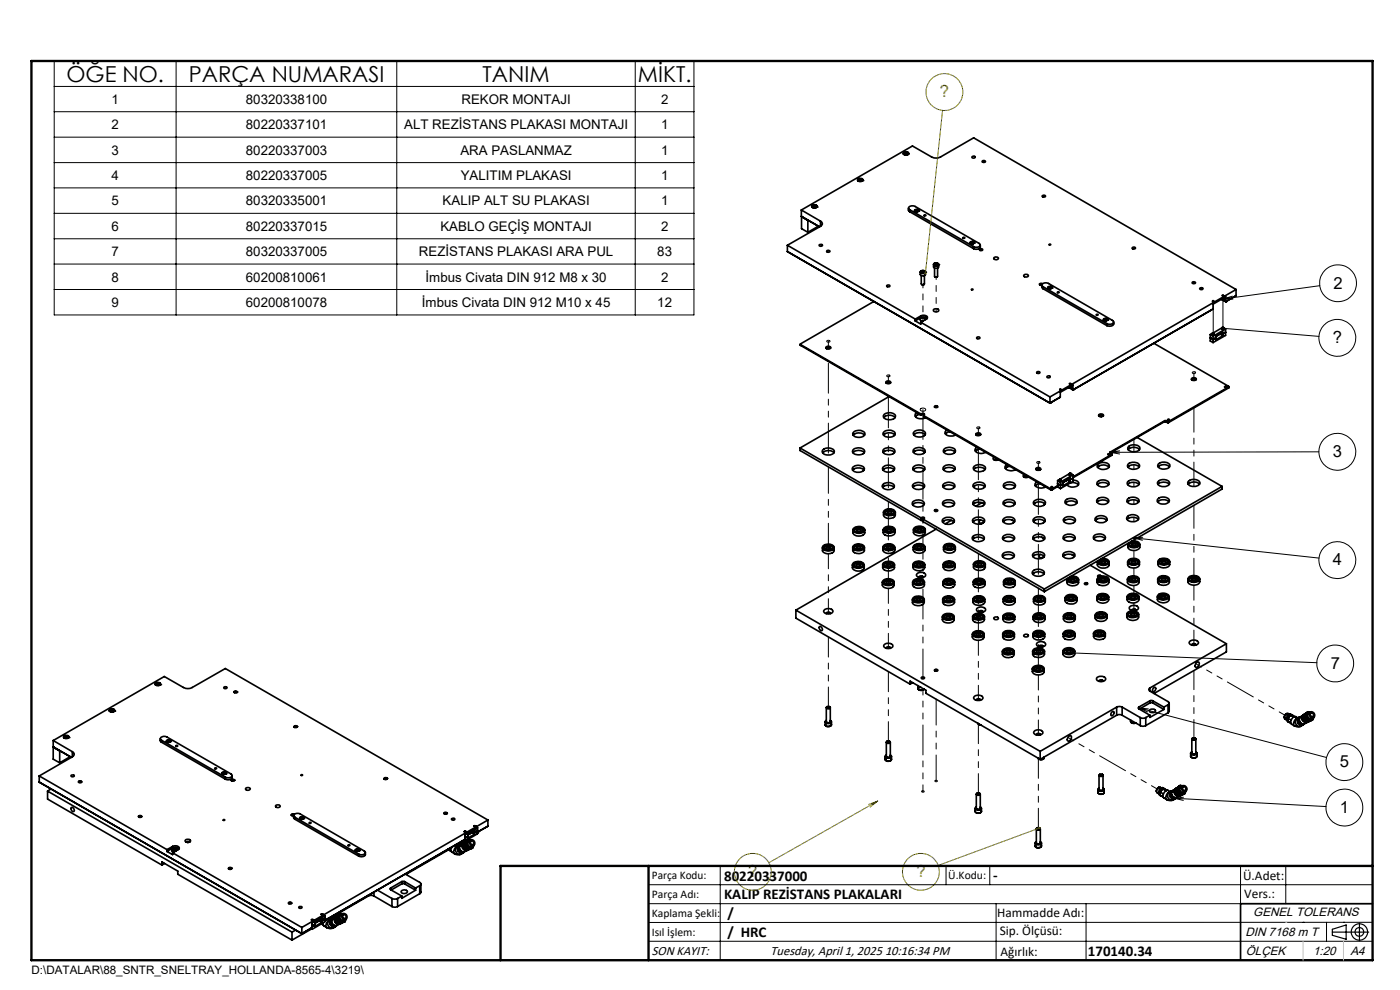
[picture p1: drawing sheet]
<svg xmlns="http://www.w3.org/2000/svg" width="297mm" height="210mm" viewBox="0 0 297 210" stroke-linecap="round" stroke-linejoin="round" font-family="sans-serif">
<defs><g id="words">
<g font-size="4.7">
<text x="14.1" y="17.3">ÖĞE NO.</text>
<text x="40" y="17.3">PARÇA NUMARASI</text>
<text x="102.4" y="17.3">TANIM</text>
<text x="135.3" y="17.3">MİKT.</text>
</g>
<g font-size="3.5" fill="#808000">
<text x="199.4" y="20.7">?</text>
<text x="158.7" y="186.1">?</text>
<text x="194.4" y="186.1">?</text>
</g>
<g font-size="3.5">
<text x="282.9" y="61.2">2</text>
<text x="282.7" y="72.8">?</text>
<text x="282.7" y="97">3</text>
<text x="282.7" y="119.9">4</text>
<text x="282.3" y="141.9">7</text>
<text x="284.2" y="162.8">5</text>
<text x="284.2" y="172.4">1</text>
</g>
<g font-size="3.2">
<text x="153.6" y="190.8">KALIP REZİSTANS PLAKALARI</text>
<text x="153.6" y="186.8">80220337000</text>
<text x="210.7" y="186.6">-</text>
<text x="154.3" y="194.8">/</text>
<text x="154.3" y="198.8">/ HRC</text>
<text x="230.8" y="202.8">170140.34</text>
</g>
<g font-size="2.8">
<text x="23.7" y="22">1</text>
<text x="52.2" y="22">80320338100</text>
<text x="97.9" y="22">REKOR MONTAJI</text>
<text x="140.2" y="22">2</text>
<text x="23.7" y="27.4">2</text>
<text x="52.2" y="27.4">80220337101</text>
<text x="85.7" y="27.4">ALT REZİSTANS PLAKASI MONTAJI</text>
<text x="140.2" y="27.4">1</text>
<text x="23.7" y="32.8">3</text>
<text x="52.2" y="32.8">80220337003</text>
<text x="97.7" y="32.8">ARA PASLANMAZ</text>
<text x="140.2" y="32.8">1</text>
<text x="23.7" y="38.2">4</text>
<text x="52.2" y="38.2">80220337005</text>
<text x="97.7" y="38.2">YALITIM PLAKASI</text>
<text x="140.2" y="38.2">1</text>
<text x="23.7" y="43.6">5</text>
<text x="52.2" y="43.6">80320335001</text>
<text x="93.9" y="43.6">KALIP ALT SU PLAKASI</text>
<text x="140.2" y="43.6">1</text>
<text x="23.7" y="49">6</text>
<text x="52.2" y="49">80220337015</text>
<text x="93.4" y="49">KABLO GEÇİŞ MONTAJI</text>
<text x="140.2" y="49">2</text>
<text x="23.7" y="54.4">7</text>
<text x="23.7" y="59.8">8</text>
<text x="52.2" y="54.4">80320337005</text>
<text x="52.2" y="59.8">60200810061</text>
<text x="88.9" y="54.4">REZİSTANS PLAKASI ARA PUL</text>
<text x="90.3" y="59.8">İmbus Civata DIN 912 M8 x 30</text>
<text x="139.4" y="54.4">83</text>
<text x="140.2" y="59.8">2</text>
<text x="23.7" y="65.1">9</text>
<text x="52.2" y="65.1">60200810078</text>
<text x="89.5" y="65.1">İmbus Civata DIN 912 M10 x 45</text>
<text x="139.4" y="65.1">12</text>
<text x="263.7" y="186.7">Ü.Adet:</text>
<text x="263.9" y="190.5">Vers.:</text>
<text x="211.5" y="194.5">Hammadde Adı:</text>
<text x="138.3" y="202.6">SON KAYIT:</text>
<text x="163.5" y="202.6">Tuesday, April 1, 2025 10:16:34 PM</text>
<text x="212.1" y="198.4">Sip. Ölçüsü:</text>
<text x="212.2" y="202.7">Ağırlık:</text>
</g>
<g font-size="2.6">
<text x="265.9" y="194.4">GENEL TOLERANS</text>
<text x="264.2" y="198.5">DIN 7168 m T</text>
<text x="264.3" y="202.6">ÖLÇEK</text>
<text x="278.5" y="202.6">1:20</text>
<text x="286.5" y="202.6">A4</text>
</g>
<g font-size="2.5">
<text x="138.3" y="186.4">Parça Kodu:</text>
<text x="138.3" y="190.5">Parça Adı:</text>
<text x="201.2" y="186.5">Ü.Kodu:</text>
<text x="138.3" y="194.5">Kaplama Şekli:</text>
<text x="138.3" y="198.6">Isıl İşlem:</text>
<text x="6.7" y="206.7">D:\DATALAR\88_SNTR_SNELTRAY_HOLLANDA-8565-4\3219\</text>
</g>
</g></defs>
<g fill="none" stroke="#000" stroke-width=".35">
<path d="M182 38.3l.1-.3h.5l.4 .1v.2M182 38.3h.1M182.1 37.9l.3-.1a.38 .38 0 0 1 .5 .1 .38 .38 0 0 1 0 .5l-.3 .1a.39 .39 0 0 1-.5-.1 .39 .39 0 0 1 0-.5zM182.3 38.5a.29 .29 0 0 1-.2-.4 .29 .29 0 0 1 .4-.1 .29 .29 0 0 1 .4 0 .29 .29 0 0 1-.1 .4l-.1 .1M182.3 38.1l-.1 .2 .2 .1M182.3 38.1v.2M182.4 38.4h.1M182.6 38.3l-.2 .1M182.6 38.1l.2 .1-.4 .2M182.6 38.1h-.3M182.6 38.1v.2M183 38.3h.1"/>
<path d="M191.7 32.7l.4-.4 .5 .1 .2 .3M191.7 32.7h.1M191.7 32.4l.6-.2a.39 .39 0 0 1 .5 .4 .39 .39 0 0 1-.6 .3 .39 .39 0 0 1-.5-.5zM192 32.9a.3 .3 0 0 1-.2-.4 .3 .3 0 0 1 .4-.2 .29 .29 0 0 1 .5 .2 .29 .29 0 0 1-.3 .4M192 32.5l-.1 .2 .3 .1M192 32.5v.2M192.1 32.8h.1M192.2 32.8h.1M192.3 32.4l.2 .2-.3 .2M192.3 32.4l-.3 .1M192.3 32.7v.1M192.3 32.4v.3"/>
<path d="M192.3 32.7l-.1 .1M192.8 32.7h.1M206.2 33.2h.2a.25 .25 0 0 1 .3-.1 .25 .25 0 0 1 .1 .4h-.2a.25 .25 0 0 1-.3 0 .25 .25 0 0 1-.1-.3zM208.5 34.1h.1a.24 .24 0 0 1 .4 0 .24 .24 0 0 1 0 .3h-.2a.25 .25 0 0 1-.3 0 .25 .25 0 0 1 0-.3zM167 52l27.2 15.7M167 53.4l55.7 32.1M167 52v1.4M167 53.4h.2M170 44.5l23.6-13.5 4.2 2.4a1.88 1.88 0 0 0 1.7-.1l7.1-4.1 55.6 32.2M170 44.5l4.1 2.4M170 45.9l3.8 2.2M170 44.5v1.4"/>
<path d="M170 45.9l.1 .1M170 46l1.4 .8M170 46v2.5l1.4 .8M170.1 45.9l-.1 .1M171.4 46.8v2.5M171.4 46.7v.1M172.2 43.9a.6 .6 0 0 1 .6-.3 .6 .6 0 0 1 .5 .3M172.2 43.9h.1M172.3 43.6l.4-.1a.37 .37 0 0 1 .5 0 .37 .37 0 0 1 0 .5l-.5 .1a.38 .38 0 0 1-.4-.1 .38 .38 0 0 1 0-.4zM172.6 44.1a.28 .28 0 0 1-.3-.4 .28 .28 0 0 1 .4-.1 .3 .3 0 0 1 .5 .1 .3 .3 0 0 1-.2 .4M172.7 44h.2M172.7 43.7h.3"/>
<path d="M172.7 43.7l-.2 .2 .3 .1 .2-.1v-.2M172.7 43.9l.2 .1M172.7 43.7v.2M172.7 43.9l-.1 .1M172.9 44h.1M173 43.7v.2M173.3 43.9h.1M173.6 48l-2.2 1.3M173.8 51.9h.1a.28 .28 0 0 1 .4-.1 .28 .28 0 0 1 .1 .4h-.2a.27 .27 0 0 1-.3 0 .27 .27 0 0 1-.1-.3zM174.1 46.9a.58 .58 0 0 1 .3 .6 .58 .58 0 0 1-.3 .5M174.1 48l-7.1 4M174.1 46.9v1.1"/>
<path d="M175.4 53.2l.2-.1a.24 .24 0 0 1 .3 0 .24 .24 0 0 1 .1 .3l-.1 .1a.27 .27 0 0 1-.4 0 .27 .27 0 0 1-.1-.3zM192.7 44.5l.3 .4M192.7 44.2v.4M193 44.9l13.8 7.9a.86 .86 0 0 0 1.2-.5M193 44.5a.46 .46 0 0 1-.2-.6 .46 .46 0 0 1 .6-.2l.8 .1 13.5 7.8a.46 .46 0 0 1 .2 .6 .46 .46 0 0 1-.6 .2l-.7-.1M193 44.5l13.6 7.8M193 44.5v.4M194 44.8l.3-.3 .6 .3M194 44.8h.1M194.1 44.5l.6-.1a.23 .23 0 0 1 .2 .3 .23 .23 0 0 1-.2 .2h-.1a.33 .33 0 0 1-.4 0 .33 .33 0 0 1-.1-.4zM194.2 44.9a.26 .26 0 0 1 .3-.4 .26 .26 0 0 1 .2 .4M194.2 44.7h.5v.1h-.5z"/>
<path d="M194.3 44.8h.1M194.3 44.8h.3M194.5 44.6v.2M194.5 44.8h-.2M194.5 44.8h.1M194.6 44.8h.1M194.9 44.8h.1M195.2 57.7a.6 .6 0 0 1 .6-.3 .6 .6 0 0 1 .5 .3M195.2 57.7l.1 .6 .3 .2h.5l.2-.2v-.6M195.2 57.7l.4 .3h.5l.2-.3M195.3 57.6l.5-.2a.31 .31 0 0 1 .4 .3 .31 .31 0 0 1-.4 .3 .34 .34 0 0 1-.4-.1 .34 .34 0 0 1-.1-.3zM195.4 58.4v1.8l.3 .2 .4-.2v-1.8"/>
<path d="M195.5 57.6l.2-.1 .3 .1v.1l-.2 .1zM195.7 57.8h.2M195.7 57.5v.3M195.9 57.8h.1M196 45.7l.1-.1a.17 .17 0 0 1 .2 0 .17 .17 0 0 1 .1 .2zM196.3 57.7h.1M198 56.1a.57 .57 0 0 1 .6-.3 .57 .57 0 0 1 .5 .3M198 56.1v.6l.4 .2 .7-.1v-.7M198 56.1l.5 .3 .5-.1 .1-.2M198.2 55.9l.2-.1a.34 .34 0 0 1 .5 0 .34 .34 0 0 1 0 .5h-.2a.38 .38 0 0 1-.5-.4zM198.3 56.9v1.8l.3 .1 .3-.1v-1.8M198.3 58.7h.5"/>
<path d="M198.5 56.2h.1M198.5 55.9l-.2 .1 .3 .2 .3-.1-.1-.2M198.5 55.9h.3M198.5 55.9v.3M198.6 56.2h.1M198.8 55.9v.3M199.1 56.1h.1M204.3 50.4a.17 .17 0 0 1 .3-.1 .17 .17 0 0 1 0 .2h-.3zM205.8 51.6l.3-.3 .6 .3M205.8 51.6h.1M205.8 51.3l.4-.1a.31 .31 0 0 1 .5 .3 .31 .31 0 0 1-.5 .2 .31 .31 0 0 1-.3 0 .31 .31 0 0 1-.1-.4zM206 51.7a.28 .28 0 0 1 .3-.4 .28 .28 0 0 1 .2 .4"/>
<path d="M206 51.5l.2-.1 .2 .2-.2 .1zM206.1 51.6h.1M206.1 51.6h.2M206.2 51.4v.2M206.2 51.6h-.1M206.2 51.6h.1M206.3 51.6h.1M206.6 52.3v.4M206.7 51.6h.1M207.8 52.9l.1-.1a.29 .29 0 0 1 .4 0 .29 .29 0 0 1 .1 .3l-.1 .1a.32 .32 0 0 1-.5-.3zM208 52v.4M210.9 54.7a.52 .52 0 0 1 .5-.2 .52 .52 0 0 1 .4 .4 .51 .51 0 0 1-.6 .2 .51 .51 0 0 1-.3-.4z"/>
<path d="M217.2 58.4l.3-.2a.36 .36 0 0 1 .5 0 .36 .36 0 0 1 0 .5h-.1a.51 .51 0 0 1-.7-.3zM221.1 41.5l.3-.1a.24 .24 0 0 1 .3 0 .24 .24 0 0 1 0 .4 .33 .33 0 0 1-.4 0 .33 .33 0 0 1-.2-.3zM240.2 52.6l.1-.1a.28 .28 0 0 1 .4-.1 .28 .28 0 0 1 .1 .4h-.3zM253 59.8h.2a.24 .24 0 0 1 .3 0 .24 .24 0 0 1 0 .3h-.1a.27 .27 0 0 1-.3 .1 .27 .27 0 0 1-.1-.4zM169.8 73v.3M169.8 73.1l25.5 14.7M169.8 73.3l25.5 14.7M169.8 73.1v.2M175.2 73.6l.3-.1a.41 .41 0 0 1 .5 0 .41 .41 0 0 1 .1 .4l-.3 .1a.43 .43 0 0 1-.6-.4zM175.2 73.9l.4-.2 .6 .2M185.4 64l-15.6 8.9v.2M188.1 60.6l.1-.1a.29 .29 0 0 1 .4-.1 .29 .29 0 0 1 .1 .4h-.1a.29 .29 0 0 1-.3 .1 .29 .29 0 0 1-.2-.3z"/>
<path d="M194.2 67.7v.4M194.2 68.1l1.1 .6v-.3M195.3 67l.5-.1a.66 .66 0 0 1 .9 .6l-1.4 .9M195.3 67.4l.3-.1a1.08 1.08 0 0 1 1.1 .2M195.3 68.4l27.4 15.8M195.3 67v.4M195.3 67l-1.1 .7M195.3 67.4l-1.1 .7M195.5 60.4h.5M195.8 68.1h-.3M196.4 67.8a.61 .61 0 0 0-.7-.3 .61 .61 0 0 0-.5 .4l.5 .2M198 65.7l.5-.2a.38 .38 0 0 1 .5 .1 .38 .38 0 0 1 0 .5l-.4 .1a.47 .47 0 0 1-.6-.5z"/>
<path d="M207.3 71.5h.1a.25 .25 0 0 1 .4 0 .25 .25 0 0 1 0 .3l-.1 .1a.27 .27 0 0 1-.4 0 .27 .27 0 0 1 0-.4zM220 78.9l.1-.1a.29 .29 0 0 1 .3 0 .29 .29 0 0 1 .2 .3l-.2 .1a.27 .27 0 0 1-.3 0 .27 .27 0 0 1-.1-.3zM221 60.8l.3 .4M221.2 60.2l-.2-.1a.27 .27 0 0 0-.4 0 .27 .27 0 0 0 0 .4h.4v.5M221.3 60.8a.46 .46 0 0 1-.2-.6 .46 .46 0 0 1 .6-.2l.8 .1 13.5 7.9a.46 .46 0 0 1 .2 .6 .46 .46 0 0 1-.6 .2l-.8-.2M221.3 61.2l13.5 7.9M221.3 60.8l13.5 7.8M221.3 60.8v.4M222.1 79.8h.2a.25 .25 0 0 1 .4-.1 .25 .25 0 0 1 0 .4h-.2a.25 .25 0 0 1-.3 0 .25 .25 0 0 1-.1-.3zM222.3 60.9l.3-.2a.3 .3 0 0 1 .5 .1 .3 .3 0 0 1-.1 .4 .45 .45 0 0 1-.7-.3zM222.3 61.1l.3-.3 .6 .3M222.3 61.1h.1"/>
<path d="M222.5 61.2a.29 .29 0 0 1 .2-.4 .29 .29 0 0 1 .3 .4M222.5 61l.2-.1 .3 .2-.3 .1zM222.6 61.2h.1M222.6 61.2h.2M222.7 60.9v.2M222.7 61.1l-.1 .1M222.7 61.1l.1 .1M222.8 61.2h.1M223.2 61.1h.1M224.3 62h.4zM232.6 66.7l.4 .1-.3 .1zM234.1 67.7l.3-.2a.31 .31 0 0 1 .5 .2 .31 .31 0 0 1-.4 .3l-.4-.1z"/>
<path d="M234.1 67.9l.2-.2h.4l.2 .2M234.1 67.9h.1M234.3 68l-.1-.1a.29 .29 0 0 1 .3-.3 .29 .29 0 0 1 .3 .4M234.3 67.8h.4v.1l-.2 .1zM234.4 68h.1M234.4 68h.2M234.5 67.7v.2M234.5 67.9l-.1 .1M234.5 67.9l.1 .1M234.6 68h.1M234.8 68.6v.5M234.9 67.9h.1"/>
<path d="M236.3 68.7a.99 .99 0 0 1-1.5 .4M236.3 68.3v.4M244.8 72.8l15.8 9.1v.2M254.6 61.1h.1a.27 .27 0 0 1 .3-.1 .27 .27 0 0 1 .1 .4 .29 .29 0 0 1-.4 .1 .29 .29 0 0 1-.1-.4zM256.8 71l.4-.3v.3M256.8 71.6l.6 .4 .6-.4M256.8 71v1.3l.6 .4M256.8 71l.6 .3M257.2 70.9l.1 .2 .2-.2M257.2 70.7h.1M257.2 70.7l.1 .1h.2v-.1M257.4 71.3v1.4"/>
<path d="M257.4 65.5l-29.8 17.2M257.4 65.5l-.2 .1M257.5 70.7v.3M258 71.3l1.4-.8v.7l-1.4 .9zM258.8 70.9l.6 .3M258.8 70.9l-.8 .5M258.8 70.8v.1M259.1 63.5l.3 .1M259.3 69.7v.2l.3-.1v-.1M259.3 69.8v-.3l-1.9 1.1M259.3 62.6l.3 .1zM259.3 69.5l.1 .1h.2l-.1-.1"/>
<path d="M259.4 63.4v.2M259.5 63.6h-.1M259.5 63.6l.2-.1-.2 .1M259.5 63.6h.1M259.5 63.3v.3M259.7 63.2v.6l.3 .2M260 69.8l-.4-.3v.3M260 70.5l-.6 .3-.3-.1M260 69.8v1.3l-2.6 1.6M260 69.8l-2.6 1.5M260 64h.1M260 64v-1l-2.6 1.5v1"/>
<path d="M262.2 61.4l-39.5 22.8M262.2 61.4v1.3M262.2 62.7l-2.2 1.3M169.7 95l25.7 14.9M169.7 95v.6l25.7 14.8M174.5 96.1a1.7 1.7 0 0 1 2.4 0M174.6 95.4a1.63 1.63 0 0 1 2.4 .3 1.47 1.47 0 0 1-2.3 .5l-.3-.4zM180.9 99.7a1.8 1.8 0 0 1 2.4 0M180.9 95.5a1.61 1.61 0 0 1 2.5 .3 1.56 1.56 0 0 1-2.6 0zM180.9 96a1.7 1.7 0 0 1 2.4 0M181 99.1a1.76 1.76 0 0 1 2.4 .2 1.36 1.36 0 0 1-2 .8 .61 .61 0 0 1-.5-.4 .61 .61 0 0 1 .1-.6zM181 91.7a1.55 1.55 0 0 1 2.5 .3 1.58 1.58 0 0 1-2.4 .4l-.2-.3z"/>
<path d="M181 92.3a1.7 1.7 0 0 1 2.4 0M187.3 99.7a1.8 1.8 0 0 1 2.4 0M187.4 95.4a1.61 1.61 0 0 1 2.5 .3 1.6 1.6 0 0 1-2.6 .2zM187.4 96a1.8 1.8 0 0 1 2.4 0M187.4 99a1.72 1.72 0 0 1 2.4 .3 1.45 1.45 0 0 1-2.3 .6 .51 .51 0 0 1-.1-.9zM187.4 92.3a1.7 1.7 0 0 1 2.4 0M187.5 88.6a1.75 1.75 0 0 1 2.4 0M187.5 91.6a1.64 1.64 0 0 1 2.4 .3 1.41 1.41 0 0 1-2.3 .6 .49 .49 0 0 1-.1-.9zM187.6 87.9a1.58 1.58 0 0 1 2.4 .4 1.54 1.54 0 0 1-2.4 .3l-.2-.3zM188 81l.3-.2a.34 .34 0 0 1 .5 .1 .34 .34 0 0 1 0 .4l-.3 .1a.39 .39 0 0 1-.5-.4zM188 81.2l.3-.2 .6 .2M188.6 84.1l-18.9 10.9"/>
<path d="M193.7 99.7a1.84 1.84 0 0 1 2.4 0M193.8 95.9a1.8 1.8 0 0 1 2.4 0M193.8 99a1.72 1.72 0 0 1 2.4 .3 1.45 1.45 0 0 1-2.3 .5 .51 .51 0 0 1-.1-.8zM193.9 92.2a1.7 1.7 0 0 1 2.4 0M193.9 95.3a1.62 1.62 0 0 1 2.4 .4 1.6 1.6 0 0 1-2.6 .1zM194 91.6a1.64 1.64 0 0 1 2.3 .3 1.15 1.15 0 0 1-1.6 .8 .69 .69 0 0 1-.8-.3 .69 .69 0 0 1 .1-.8zM194.5 87.6a.66 .66 0 0 0-.3 .8 .66 .66 0 0 0 .7 .4h.8l.7-.2M195.2 87.9l-1 .5M195.3 87.8h.2M195.3 87.8v.2M195.5 87.8l.1-.1a.29 .29 0 0 1 .3 0 .29 .29 0 0 1 .2 .3l-.1 .2M195.5 87.9l-.2 .1"/>
<path d="M195.5 87.8v.1M195.7 87.9l.4 .1-.6-.1M196 88.1v.3M196 88.2v.2M196 88.2l26.9 15.5M196 88.4l26.9 15.5M198.3 86.4h.6M198.3 86.1h.1a.28 .28 0 0 1 .4 0 .28 .28 0 0 1 .1 .3l-.2 .1a.25 .25 0 0 1-.4-.1 .25 .25 0 0 1 0-.3zM200.1 99.6a1.84 1.84 0 0 1 2.5 0M200.2 95.9a1.8 1.8 0 0 1 2.4 0M200.2 98.9a1.72 1.72 0 0 1 2.4 .4 1.48 1.48 0 0 1-2.3 .5 .54 .54 0 0 1-.1-.9zM200.3 95.2a1.71 1.71 0 0 1 2.4 .3 1.24 1.24 0 0 1-1.8 .8 .64 .64 0 0 1-.7-.3 .64 .64 0 0 1 .1-.8z"/>
<path d="M200.9 91.2a.65 .65 0 0 0-.4 .8 .65 .65 0 0 0 .8 .5h.8l.6-.2M201.5 91.6l-.9 .4M206.6 99.6a1.8 1.8 0 0 1 2.4 0M206.7 98.9a1.72 1.72 0 0 1 2.4 .3 1.48 1.48 0 0 1-2.3 .6 .54 .54 0 0 1-.1-.9zM207 92.2l.4-.2 .6 .2M207.1 91.9h.2a.4 .4 0 0 1 .5-.1 .4 .4 0 0 1 .2 .5l-.2 .1a.4 .4 0 0 1-.6 0 .4 .4 0 0 1-.1-.5zM207.3 94.9a.62 .62 0 0 0-.5 .7 .62 .62 0 0 0 .7 .5l.7 .1 .9-.3M207.5 92l.5 .2M207.9 95.2l-1 .5M210.9 97.5h.8M210.9 97a.31 .31 0 0 0-.2 .4 .31 .31 0 0 0 .4 .2l.7-.1M213.6 98.6a.66 .66 0 0 0-.3 .8 .66 .66 0 0 0 .7 .4l.6 .1 .8-.3"/>
<path d="M214.2 98.9l-.9 .5M219.8 99.3l.5-.1a.34 .34 0 0 1 .5 .3 .34 .34 0 0 1-.6 .3 .35 .35 0 0 1-.3-.1 .35 .35 0 0 1-.1-.4zM219.8 99.6l.4-.2 .6 .2M220.2 99.4l.5 .2M222.7 85.5h.1M222.7 84.2v1.3M224.9 84.2l-2.2 1.3M226.7 82.2l.3 .2M227 82.4h.1M227 82v.4M227.1 82.3h.2h-.3M227.1 82.3l-.1 .1"/>
<path d="M227.1 82v.3M227.3 81.9v.6l.3 .2M227.6 82.7v-1l-2.7 1.5v1M232.8 99.1a1.75 1.75 0 0 1 2.5 0M232.9 98.5a1.64 1.64 0 0 1 2.4 .3 1.51 1.51 0 0 1-2.2 .5 .51 .51 0 0 1-.2-.8zM233.1 88.2l.4-.2 .6 .2M233.1 88l.3-.2a.4 .4 0 0 1 .5 0 .4 .4 0 0 1 .1 .5l-.3 .1a.39 .39 0 0 1-.4 0 .39 .39 0 0 1-.2-.4zM233.2 88.1l.4 .3M235.1 96.3h.2l.1 .1h-.3zM235.1 96.4h.2M235.5 95.9v.1M235.5 96l.4 .4"/>
<path d="M235.9 96.4l-8.3 4.8M235.9 96.4v.2M235.9 96.6l-8.3 4.7M235.9 96.3v.3M239.3 99.1a1.7 1.7 0 0 1 2.4 0M239.3 95.4a1.7 1.7 0 0 1 2.4 0M239.4 94.7a1.64 1.64 0 0 1 2.4 .4 1.52 1.52 0 0 1-2.5 .1zM239.4 98.3a1.64 1.64 0 0 1 2.4 .5 1.51 1.51 0 0 1-2.3 .5 .52 .52 0 0 1-.3-.4 .52 .52 0 0 1 .2-.6zM241.3 92.8l18 10.4M245.7 99.1a1.7 1.7 0 0 1 2.4 0M245.7 98.4a1.63 1.63 0 0 1 2.5 .3 1.43 1.43 0 0 1-2.1 .7 .62 .62 0 0 1-.4-1zM247.1 89.2h.2"/>
<path d="M247.1 89.4h.2M247.1 89.2l-11.6 6.7M247.1 89.2v.2M247.1 89.4l-11.5 6.7M247.3 89.2l.3 .2M247.3 89.2v.2M247.3 89.4l.3 .2M247.6 89.4h.3M247.6 89.6h.3M247.6 89.4v.2M247.8 89.1h.1M247.9 89.4v.2"/>
<path d="M252.8 80.5l.4-.2 .6 .2M252.8 80.3l.2-.2a.4 .4 0 0 1 .6 0 .4 .4 0 0 1 .1 .5l-.3 .1a.39 .39 0 0 1-.5 0 .39 .39 0 0 1-.1-.4zM259.8 82l.3 .1-.3 .1zM259.9 82.2h.1M260.6 82.1l-12.7 7.3M260.6 82.1v.2M260.6 82.3l-12.7 7.3M260.7 82l-.1 .3M174.5 116.1v.6a1.4 1.4 0 0 0 2.5 0v-.6M174.6 115.8a1.5 1.5 0 0 1 2.4 .4 1.53 1.53 0 0 1-2.4 .3l-.1-.2zM174.7 116.2a1.29 1.29 0 0 1 2 0M174.8 115.9a1.19 1.19 0 0 1 1.9 .3 1.12 1.12 0 0 1-2-.1z"/>
<path d="M175.3 116.2l.1-.1a.46 .46 0 0 1 .5 0 .46 .46 0 0 1 .3 .4l-.4 .2a.37 .37 0 0 1-.4-.1 .37 .37 0 0 1-.1-.4zM175.3 116.5h.8M180.8 119.8v.6a1.43 1.43 0 0 0 2.5 0v-.6M180.9 116.1v.6a1.47 1.47 0 0 0 2.4 .3l.1-.9M180.9 112.4v.6a1.43 1.43 0 0 0 2.5 0v-.6M181 115.8a1.56 1.56 0 0 1 2.4 .3 1.35 1.35 0 0 1-2 .6 .56 .56 0 0 1-.4-.9zM181 119.4a1.62 1.62 0 0 1 2.3 .3 1.29 1.29 0 0 1-1.9 .7 .59 .59 0 0 1-.5-.3 .59 .59 0 0 1 .1-.7zM181 112.1a1.5 1.5 0 0 1 2.4 .3 1.42 1.42 0 0 1-2.5-.1zM181.1 119.9a1.29 1.29 0 0 1 2 0M181.2 116.2a1.29 1.29 0 0 1 1.9 0M181.2 112.5a1.29 1.29 0 0 1 2 0M181.3 119.5l1.1-.2a.57 .57 0 0 1 .7 .5 .57 .57 0 0 1-.7 .6h-.4a.64 .64 0 0 1-.7-.2 .64 .64 0 0 1-.1-.6z"/>
<path d="M181.3 115.8l.9-.3a.67 .67 0 0 1 .9 .8 1.19 1.19 0 0 1-1.9-.2zM181.4 112.1l.9-.3a.64 .64 0 0 1 .6 .2 .64 .64 0 0 1 .2 .6 1.19 1.19 0 0 1-1.9-.2zM181.7 116.1h.2a.4 .4 0 0 1 .5-.1 .4 .4 0 0 1 .2 .5l-.2 .1a.41 .41 0 0 1-.5 0 .41 .41 0 0 1-.2-.5zM181.7 119.8l.3-.1a.36 .36 0 0 1 .4 .1 .36 .36 0 0 1 .1 .4l-.4 .1a.33 .33 0 0 1-.4-.1 .33 .33 0 0 1 0-.4zM181.8 116.5h.7M181.8 112.5l.1-.1a.42 .42 0 0 1 .5-.1 .42 .42 0 0 1 .2 .5l-.4 .1a.37 .37 0 0 1-.4-.1 .37 .37 0 0 1 0-.3zM181.8 112.8h.8M187.3 119.8v.6a1.43 1.43 0 0 0 2.5 0v-.6M187.3 103.4a1.8 1.8 0 0 1 2.4 0M187.3 116.1v.6a1.43 1.43 0 0 0 2.5 0v-.6M187.4 119.5a1.59 1.59 0 0 1 2.4 .2 1.45 1.45 0 0 1-2.3 .5l-.2-.4zM187.4 112.4v.6a1.48 1.48 0 0 0 2.4 .2l.1-.8"/>
<path d="M187.4 102.7a1.6 1.6 0 0 1 2.3 .4 1.43 1.43 0 0 1-2.1 .6 .56 .56 0 0 1-.4-.4 .56 .56 0 0 1 .2-.6zM187.4 108.6v.6a1.46 1.46 0 0 0 2.5 0v-.6M187.5 119.9a1.2 1.2 0 0 1 2 0M187.5 108.4a1.5 1.5 0 0 1 2.4 .3 1.46 1.46 0 0 1-2.5 0zM187.6 116.2a1.29 1.29 0 0 1 1.9 0M187.6 112a1.66 1.66 0 0 1 2.3 .3 1.33 1.33 0 0 1-2 .7 .57 .57 0 0 1-.5-.4 .57 .57 0 0 1 .2-.6zM187.6 115.6a1.5 1.5 0 0 1 2.2 .5 1.48 1.48 0 0 1-2.5 0zM187.6 112.5a1.29 1.29 0 0 1 2 0M187.7 119.4l1.1-.2a.57 .57 0 0 1 .7 .6 .57 .57 0 0 1-.7 .5l-.4 .1a.64 .64 0 0 1-.6-.2 .64 .64 0 0 1-.2-.7zM187.7 108.8a1.25 1.25 0 0 1 2 0M187.7 112.1a1.19 1.19 0 0 1 1.9 .3 1.12 1.12 0 0 1-2-.1zM187.7 115.7l1-.2a.66 .66 0 0 1 .8 .8 1.19 1.19 0 0 1-1.9-.3z"/>
<path d="M187.8 108.4a1.22 1.22 0 0 1 1.9 .3 1.16 1.16 0 0 1-2-.1zM188 119.9l.3-.2a.4 .4 0 0 1 .5 0 .4 .4 0 0 1 .1 .5l-.4 .1a.35 .35 0 0 1-.4-.1 .35 .35 0 0 1-.1-.3zM188.1 116.1l.4-.1a.36 .36 0 0 1 .4 0 .36 .36 0 0 1 .1 .4l-.4 .2a.36 .36 0 0 1-.4-.1 .36 .36 0 0 1-.1-.4zM188.1 112.5l.4-.2a.34 .34 0 0 1 .5 0 .34 .34 0 0 1-.1 .5h-.1a.44 .44 0 0 1-.4 .1 .44 .44 0 0 1-.3-.4zM188.2 116.5h.7M188.2 112.8h.8M188.2 108.7l.3-.1a.36 .36 0 0 1 .5 0 .36 .36 0 0 1 .1 .5h-.3a.38 .38 0 0 1-.4 .1 .38 .38 0 0 1-.2-.5zM188.3 109.1h.8M193.6 107.1a1.8 1.8 0 0 1 2.4 0M193.7 119.8v.5a1.43 1.43 0 0 0 2.5 0v-.5M193.7 103.4a1.8 1.8 0 0 1 2.4 0M193.7 106.4a1.62 1.62 0 0 1 2.4 .4 1.51 1.51 0 0 1-2.6 0z"/>
<path d="M193.7 116.1v.5a1.47 1.47 0 0 0 2.4 .3l.2-.8M193.8 112.3v.6a1.43 1.43 0 0 0 2.5 0v-.6M193.8 102.7a1.68 1.68 0 0 1 2.3 .3 1.3 1.3 0 0 1-1.8 .8 .67 .67 0 0 1-.6-.4 .67 .67 0 0 1 .1-.7zM193.9 119.4a1.67 1.67 0 0 1 2.3 .3 1.38 1.38 0 0 1-2.2 .5 .48 .48 0 0 1-.1-.8zM193.9 115.7a1.52 1.52 0 0 1 2.4 .4 1.48 1.48 0 0 1-2.6 0zM193.9 112a1.5 1.5 0 0 1 2.4 .4 1.48 1.48 0 0 1-2.5 0zM194 119.9a1.2 1.2 0 0 1 1.9 0M194 116.1a1.29 1.29 0 0 1 2 0M194.1 112.2a1.19 1.19 0 0 1 1.9 .2 1.12 1.12 0 0 1-1.9-.1zM194.1 112.4a1.29 1.29 0 0 1 1.9 0M194.1 115.8l.3-.2 .7-.1a.66 .66 0 0 1 .8 .8 1.19 1.19 0 0 1-1.9-.3zM194.1 119.4l.9-.2a.65 .65 0 0 1 .7 .1 .65 .65 0 0 1 .1 .7 1.22 1.22 0 0 1-1.9-.3z"/>
<path d="M194.4 119.9l.5-.2a.36 .36 0 0 1 .5 .3 .36 .36 0 0 1-.6 .3l-.3-.2zM194.6 112.4l.2-.1a.43 .43 0 0 1 .5-.1 .43 .43 0 0 1 .2 .5l-.4 .1a.37 .37 0 0 1-.4 0 .37 .37 0 0 1-.1-.4zM194.6 116.1l.2-.1a.4 .4 0 0 1 .5-.1 .4 .4 0 0 1 .1 .5l-.5 .1a.31 .31 0 0 1-.3-.1 .31 .31 0 0 1 0-.3zM194.6 116.4h.8M194.7 112.7h.7M195.4 109.9l.2-.2a.28 .28 0 0 1 .4 0 .28 .28 0 0 1 .1 .3l-.3 .1M195.4 109.9v.5M195.8 110.3l-.4 .1M195.8 110.1l25.7 14.8M195.8 110.1v.6l25.7 14.8M198.3 108.2l.1-.1a.28 .28 0 0 1 .3 0 .28 .28 0 0 1 .2 .3l-.2 .1a.26 .26 0 0 1-.3 0 .26 .26 0 0 1-.1-.3zM198.6 112.2l-29.8 17.2"/>
<path d="M200 110.7a1.84 1.84 0 0 1 2.4 0M200 107a1.8 1.8 0 0 1 2.4 0M200.1 110.1a1.58 1.58 0 0 1 2.4 .4 1.51 1.51 0 0 1-2.6 0zM200.1 119.7v.6a1.43 1.43 0 0 0 2.5 0v-.6M200.1 102.8a1.64 1.64 0 0 1 2.5 .2 1.2 1.2 0 0 1-1.7 .8 .77 .77 0 0 1-.8-1zM200.1 103.3a1.8 1.8 0 0 1 2.4 0M200.1 106.4a1.62 1.62 0 0 1 2.4 .4 1.51 1.51 0 0 1-2.5 0zM200.2 116v.6a1.43 1.43 0 0 0 2.5 0v-.6M200.3 119.3a1.62 1.62 0 0 1 2.3 .4 1.45 1.45 0 0 1-2.3 .4 .51 .51 0 0 1 0-.8zM200.3 115.6a1.62 1.62 0 0 1 2.3 .3 1.31 1.31 0 0 1-1.9 .7 .59 .59 0 0 1-.4-1zM200.4 119.8a1.2 1.2 0 0 1 1.9 0M200.4 116.1a1.29 1.29 0 0 1 2 0"/>
<path d="M200.5 119.4l.9-.3a.61 .61 0 0 1 .7 .2 .61 .61 0 0 1 .1 .7l-.9 .3a.61 .61 0 0 1-.8-.2 .61 .61 0 0 1 0-.7zM200.6 115.7l.9-.3a.67 .67 0 0 1 .8 .9 1.22 1.22 0 0 1-1.9-.4zM200.9 116.1l.5-.2a.36 .36 0 0 1 .4 .1 .36 .36 0 0 1 .1 .4l-.5 .1a.4 .4 0 0 1-.5-.4zM200.9 119.7h.2a.4 .4 0 0 1 .5-.1 .4 .4 0 0 1 .2 .5l-.2 .1a.4 .4 0 0 1-.5 0 .4 .4 0 0 1-.2-.5zM201 116.4h.8M201.8 110.4l-1.3 .7M206.3 114.4a1.7 1.7 0 0 1 2.4 0M206.4 113.8a1.77 1.77 0 0 1 2.4 .2 1 1 0 0 1-1.3 .9h-.2a.78 .78 0 0 1-.8-.3 .78 .78 0 0 1-.1-.8zM206.4 110.1a1.58 1.58 0 0 1 2.5 .3 1.51 1.51 0 0 1-2.6 .1zM206.4 110.7a1.8 1.8 0 0 1 2.4 0M206.4 107a1.8 1.8 0 0 1 2.4 0M206.5 119.7v.6a1.46 1.46 0 0 0 2.5 0v-.6"/>
<path d="M206.5 102.7a1.61 1.61 0 0 1 2.5 .3 1.49 1.49 0 0 1-2.6 0zM206.5 103.3a1.8 1.8 0 0 1 2.4 0M206.6 106.3a1.62 1.62 0 0 1 2.4 .4 1.51 1.51 0 0 1-2.6 .1zM206.7 119.3a1.64 1.64 0 0 1 2.3 .3 1.38 1.38 0 0 1-2.2 .5 .46 .46 0 0 1-.1-.8zM206.8 119.8a1.23 1.23 0 0 1 2 0M206.9 119.3l.8-.2a.8 .8 0 0 1 1 .7 1.19 1.19 0 0 1-1.9-.2zM207.4 119.7l.4-.1a.36 .36 0 0 1 .5 .3 .36 .36 0 0 1-.6 .3 .3 .3 0 0 1-.4-.2 .3 .3 0 0 1 .1-.3zM208 110.3a.44 .44 0 0 0-.2 .5 .44 .44 0 0 0 .4 .3M208.7 110.8l-.3 .1-.1 .2M208.8 106.9l-.5-.3-1.3 .8M212.7 118.1a1.7 1.7 0 0 1 2.4 0M212.8 113.8a1.58 1.58 0 0 1 2.5 .3 1.54 1.54 0 0 1-2.6 .1z"/>
<path d="M212.8 114.4a1.7 1.7 0 0 1 2.4 0M212.8 117.4a1.58 1.58 0 0 1 2.4 .4 1.51 1.51 0 0 1-2.6 .1zM212.8 110.1a1.67 1.67 0 0 1 2.5 .2 1.41 1.41 0 0 1-2.3 .6l-.3-.5zM212.8 110.7a1.7 1.7 0 0 1 2.4 0M212.9 107a1.8 1.8 0 0 1 2.4 0M212.9 106.4a1.58 1.58 0 0 1 2.5 .3 1.51 1.51 0 0 1-2.6 0zM212.9 102.7a1.61 1.61 0 0 1 2.5 .3 1.54 1.54 0 0 1-2.6 0zM212.9 103.2a1.8 1.8 0 0 1 2.4 0M214.7 110.3l.5 .3M217.3 100.7a.35 .35 0 0 0-.2 .4 .35 .35 0 0 0 .5 .2l.6-.1M217.3 101.2h.8M219.1 118.1a1.7 1.7 0 0 1 2.4 0"/>
<path d="M219.2 113.8a1.58 1.58 0 0 1 2.5 .3 1.51 1.51 0 0 1-2.6 0zM219.2 114.4a1.7 1.7 0 0 1 2.4 0M219.2 117.4a1.58 1.58 0 0 1 2.4 .4 1.54 1.54 0 0 1-2.4 .3l-.2-.3zM219.3 110.1a1.67 1.67 0 0 1 2.4 .2 1.41 1.41 0 0 1-2.3 .5l-.3-.4zM219.3 110.7a1.7 1.7 0 0 1 2.4 0M219.3 106.9a1.8 1.8 0 0 1 2.4 0M219.3 106.4a1.57 1.57 0 0 1 2.5 .3 1.51 1.51 0 0 1-2.6 0zM220 102.2a.61 .61 0 0 0-.4 .7 .61 .61 0 0 0 .6 .5l.8 .1 .8-.2M220.6 102.6l-.5 .1-.5 .4M220.7 117.6a.46 .46 0 0 0-.2 .5 .46 .46 0 0 0 .4 .4M221 114l.5 .3M221.4 118.1l-.3 .1-.1 .2"/>
<path d="M222.9 103.7h.3M222.9 103.9h.3M222.9 103.7v.2M223.1 103.4h.1M223.2 103.7v.2M224.4 101.9l.4-.2v.3M224.4 102.6l.6 .4 .5-.4M224.4 101.9v1.4l.6 .3M224.4 101.9l.6 .4M224.4 103l-1.2 .7M224.4 103.2l-1.2 .7M224.8 101.9l.1 .2 .2-.2"/>
<path d="M224.8 101.6l.3 .1zM224.9 101.6l-.1 .2h.3l-.1-.2M225 102.3v1.3M225.1 101.7v.3M225.5 118a1.75 1.75 0 0 1 2.5 0M225.5 102.3l1.5-.9v.8l-1.5 .8zM225.6 114.3a1.7 1.7 0 0 1 2.4 0M225.6 117.4a1.58 1.58 0 0 1 2.4 .3 1.58 1.58 0 0 1-2.4 .4l-.1-.3zM225.7 110.6a1.7 1.7 0 0 1 2.4 0M225.7 113.7a1.58 1.58 0 0 1 2.4 .3 1.51 1.51 0 0 1-2.6 .1zM225.8 110a1.64 1.64 0 0 1 2.3 .2 1.41 1.41 0 0 1-2.3 .6 .49 .49 0 0 1 0-.8zM226 106.7a1.7 1.7 0 0 1 2.4 0"/>
<path d="M226.1 106.1a1.73 1.73 0 0 1 2.4 .2 1.01 1.01 0 0 1-1.3 .9h-.3a.78 .78 0 0 1-.7-.3 .78 .78 0 0 1-.1-.8zM226.4 101.8l.6 .4M226.4 101.8l-.9 .5M226.4 101.8h.1M226.8 100.7l.1 .2 .3-.2M226.8 100.8v-.3l-1.8 1.1M226.9 100.4l.3 .1zM226.9 100.4h.1M226.9 100.4v.2h.2M227 102.5a1.7 1.7 0 0 1 1.8 .4M227.1 100.4h.1M227.1 100.4v.2"/>
<path d="M227.4 117.6l.5 .3M227.6 101.8h.2a.82 .82 0 0 1 1 1.1 1.79 1.79 0 0 1-2.5-.1h.1M227.6 100.7l-.4-.2v.3M227.6 101.4l-.6 .4-.3-.2M227.6 100.7v1.4l-2.6 1.5M227.6 100.7l-2.6 1.6M231.3 119.9l28.9 16.7M232 114.3a1.7 1.7 0 0 1 2.4 0M232.1 113.6a1.58 1.58 0 0 1 2.4 .4 1.51 1.51 0 0 1-2.5 0zM232.4 110.4a1.7 1.7 0 0 1 2.4 0M232.4 109.8a1.54 1.54 0 0 1 2.5 .4 1.52 1.52 0 0 1-2.6-.1zM232.7 106.5a1.7 1.7 0 0 1 2.4 0"/>
<path d="M232.8 119.2v.6a1.5 1.5 0 0 0 2.5 .1v-.7M232.8 105.9a1.54 1.54 0 0 1 2.4 .4 1.59 1.59 0 0 1-2.5 .1zM232.8 102.8a1.7 1.7 0 0 1 2.4 0M232.8 102.2a1.63 1.63 0 0 1 2.5 .3 1.43 1.43 0 0 1-2.1 .6 .62 .62 0 0 1-.4-.9zM233.1 119.3a1.25 1.25 0 0 1 1.9 0M233.2 118.9a1.06 1.06 0 0 1 1.8 .4 1.17 1.17 0 0 1-2-.1zM233.5 119.3l.4-.2a.36 .36 0 0 1 .5 0 .36 .36 0 0 1 0 .5l-.2 .1a.45 .45 0 0 1-.7-.4zM233.6 119.6h.9M233.7 118.5h.5a.76 .76 0 0 1 .8 .2 .76 .76 0 0 1 .1 .9 1.67 1.67 0 0 1-2.3-.3l.1-.3M239.1 110.2a1.8 1.8 0 0 1 2.4 0M239.1 109.6a1.59 1.59 0 0 1 2.5 .3 1.48 1.48 0 0 1-2.5 .2zM239.1 106.5a1.7 1.7 0 0 1 2.4 0"/>
<path d="M239.2 119.2v.6a1.43 1.43 0 0 0 2.5 0v-.6M239.2 105.9a1.64 1.64 0 0 1 2.5 .3 1.52 1.52 0 0 1-2.6 .1zM239.2 102.8a1.7 1.7 0 0 1 2.4 0M239.3 102.2a1.67 1.67 0 0 1 2.4 .3 1.5 1.5 0 0 1-2.6 0zM239.3 115.5v.6a1.51 1.51 0 0 0 2.3 .3l.2-.3v-.6M239.4 118.8a1.58 1.58 0 0 1 2.3 .3 1.32 1.32 0 0 1-1.8 .7 .6 .6 0 0 1-.6-.4 .6 .6 0 0 1 .1-.6zM239.5 119.3a1.29 1.29 0 0 1 2 0M239.5 115.6a1.29 1.29 0 0 1 2 0M239.6 118.9a1.17 1.17 0 0 1 1.9 .3 1.16 1.16 0 0 1-2-.1zM239.6 115.2a1.17 1.17 0 0 1 1.9 .3 1.27 1.27 0 0 1-2 0zM240 119.3l.4-.2a.34 .34 0 0 1 .5 0 .34 .34 0 0 1-.1 .5l-.2 .1a.39 .39 0 0 1-.6-.4zM240 115.6l.1-.1a.52 .52 0 0 1 .5-.2 .52 .52 0 0 1 .4 .4l-.2 .2a.48 .48 0 0 1-.5 .1 .48 .48 0 0 1-.3-.4z"/>
<path d="M240.1 119.6h.8M240.1 114.8h.4a.93 .93 0 0 1 1.3 .8 1.5 1.5 0 0 1-2.5-.1l.1-.3M240.1 115.8h.1M240.2 115.8h.7M245.6 106.5a1.8 1.8 0 0 1 2.4 0M245.6 102.2a1.63 1.63 0 0 1 2.5 .2 1.5 1.5 0 0 1-2.6 .1zM245.6 119.1v.6a1.43 1.43 0 0 0 2.5 0v-.6M245.6 105.8a1.64 1.64 0 0 1 2.5 .3 1.47 1.47 0 0 1-2.6 .1zM245.6 102.8a1.7 1.7 0 0 1 2.4 0M245.8 118.8a1.59 1.59 0 0 1 2.3 .3 1.47 1.47 0 0 1-2.2 .4l-.3-.4zM245.9 119.2a1.29 1.29 0 0 1 2 0M246 118.9a1.22 1.22 0 0 1 1.9 .3 1.16 1.16 0 0 1-2-.1z"/>
<path d="M246.5 119.5h.8M246.5 119.1h.1a.42 .42 0 0 1 .5-.1 .42 .42 0 0 1 .2 .5l-.4 .2a.34 .34 0 0 1-.4-.1 .34 .34 0 0 1 0-.5zM252 102.2a1.63 1.63 0 0 1 2.6 .2 1.5 1.5 0 0 1-2.6 0zM252.1 102.7a1.7 1.7 0 0 1 2.4 0M259.3 103.2v.5l-37.8 21.8M259.3 103.2l-37.8 21.7M168.8 129.4l51.9 30M168.8 129.4v1.7l24.3 14M173.8 133a.5 .5 0 0 1 .6 .2 .5 .5 0 0 1-.1 .6 .7 .7 0 0 1-.5-.8zM174.9 129.4a1.04 1.04 0 0 1 1.8 .4 1.16 1.16 0 0 1-2-.2zM175.3 130.2a.44 .44 0 0 1 .4-.4 .44 .44 0 0 1 .4 .4M181.7 120.2h.8"/>
<path d="M187.2 123.5v.6a1.46 1.46 0 0 0 2.5 0v-.6M187.4 123.1a1.64 1.64 0 0 1 2.3 .3 1.38 1.38 0 0 1-2.2 .5 .46 .46 0 0 1-.1-.8zM187.5 123.6a1.23 1.23 0 0 1 1.9 0M187.5 123.3a1.19 1.19 0 0 1 1.9 .2 1.16 1.16 0 0 1-2-.1zM187.6 136.8a1.17 1.17 0 0 1 1.8 .2 1.11 1.11 0 0 1-1.9 0zM188 123.9h.8M188 137.5a.44 .44 0 0 1 .5-.3 .44 .44 0 0 1 .4 .3M188.1 123.5l.3-.1a.36 .36 0 0 1 .5 .4 .36 .36 0 0 1-.6 .2 .3 .3 0 0 1-.3-.1 .3 .3 0 0 1 .1-.4zM188.1 120.2h.8M193.6 127.2v.6a1.45 1.45 0 0 0 2.5 0v-.6M193.6 123.5v.6a1.48 1.48 0 0 0 2.5 0v-.6M193.7 126.8a1.62 1.62 0 0 1 2.3 .3 1.31 1.31 0 0 1-1.9 .7 .57 .57 0 0 1-.5-.4 .57 .57 0 0 1 .1-.6z"/>
<path d="M193.8 123a1.6 1.6 0 0 1 2.3 .4 1.3 1.3 0 0 1-2 .6 .57 .57 0 0 1-.4-.4 .57 .57 0 0 1 .1-.6zM193.8 127.3a1.23 1.23 0 0 1 2 0M193.9 123.6a1.23 1.23 0 0 1 2 0M193.9 126.9a1.19 1.19 0 0 1 1.9 .3 1.18 1.18 0 0 1-2 0zM194.1 123.1l.7-.2a.8 .8 0 0 1 1 .7 1.22 1.22 0 0 1-1.9-.1zM194.3 127.2l.5-.1a.34 .34 0 0 1 .4 0 .34 .34 0 0 1 0 .5l-.4 .1a.37 .37 0 0 1-.4-.1 .37 .37 0 0 1-.1-.4zM194.4 123.5l.5-.1a.33 .33 0 0 1 .5 .2 .33 .33 0 0 1-.5 .4 .39 .39 0 0 1-.4-.1 .39 .39 0 0 1-.1-.4zM194.4 127.6h.8M194.5 123.9h.8M194.5 120.1h.8M194.6 121.7a1.04 1.04 0 0 1 1.8 .4 1.16 1.16 0 0 1-2-.2zM195 122.5a.44 .44 0 0 1 .4-.3 .44 .44 0 0 1 .4 .3"/>
<path d="M199.9 130.8v.6a1.46 1.46 0 0 0 2.5 0v-.6M200 127.1v.6a1.46 1.46 0 0 0 2.5 0v-.6M200 123.4v.6a1.46 1.46 0 0 0 2.5 0v-.6M200.1 130.4a1.67 1.67 0 0 1 2.3 .3 1.41 1.41 0 0 1-2.2 .6 .51 .51 0 0 1-.1-.9zM200.1 126.8a1.52 1.52 0 0 1 2.4 .4 1.48 1.48 0 0 1-2.5-.1zM200.1 123.1a1.59 1.59 0 0 1 2.4 .2 1.41 1.41 0 0 1-2.2 .6l-.3-.4zM200.2 130.9a1.2 1.2 0 0 1 1.9 0M200.2 127.2a1.23 1.23 0 0 1 2 0M200.3 130.6a1.19 1.19 0 0 1 1.9 .3 1.17 1.17 0 0 1-2-.1zM200.3 123.5a1.23 1.23 0 0 1 2 0M200.4 123.2a1.19 1.19 0 0 1 1.9 .3 1.18 1.18 0 0 1-2 0zM200.4 126.8l.9-.2a.66 .66 0 0 1 .8 .8 1.17 1.17 0 0 1-1.9-.3z"/>
<path d="M200.7 130.9l.3-.1a.36 .36 0 0 1 .5 0 .36 .36 0 0 1 0 .5h-.1a.48 .48 0 0 1-.5 .1 .48 .48 0 0 1-.2-.5zM200.8 131.2h.8M200.8 127.2l.2-.1a.4 .4 0 0 1 .5-.1 .4 .4 0 0 1 .1 .5l-.3 .1a.39 .39 0 0 1-.4 0 .39 .39 0 0 1-.1-.4zM200.8 127.5h.8M200.8 123.5l.5-.2a.38 .38 0 0 1 .5 .1 .38 .38 0 0 1-.1 .5 .38 .38 0 0 1-.5 0 .3 .3 0 0 1-.4-.1 .3 .3 0 0 1 0-.3zM200.9 123.8h.8M200.9 120.1h.9M206.3 134.5v.6a1.51 1.51 0 0 0 2.5 .1v-.7M206.3 130.8v.6a1.46 1.46 0 0 0 2.5 0v-.6M206.4 134.2a1.67 1.67 0 0 1 2.4 .2 1.26 1.26 0 0 1-2 .7 .63 .63 0 0 1-.4-.9zM206.4 127.1v.6a1.5 1.5 0 0 0 2.3 .4l.2-.4v-.6M206.5 130.5a1.63 1.63 0 0 1 2.3 .2 1.45 1.45 0 0 1-2.4 .3l-.1-.3z"/>
<path d="M206.5 123.4v.6a1.53 1.53 0 0 0 2.3 .3l.2-.2v-.7M206.6 134.6a1.29 1.29 0 0 1 1.9 0M206.6 126.7a1.57 1.57 0 0 1 2.3 .4 1.48 1.48 0 0 1-2.5 0zM206.6 123.1a1.56 1.56 0 0 1 2.4 .2 1.3 1.3 0 0 1-2 .7 .56 .56 0 0 1-.4-.9zM206.6 130.9a1.25 1.25 0 0 1 2 0M206.6 134.3l.5-.3 .5-.1a.67 .67 0 0 1 .9 .9 1.19 1.19 0 0 1-1.9-.3zM206.7 127.2a1.23 1.23 0 0 1 1.9 0M206.7 123.5a1.23 1.23 0 0 1 2 0M206.8 126.9a1.19 1.19 0 0 1 1.9 .2 1.17 1.17 0 0 1-2 0zM206.8 130.5a1.06 1.06 0 0 1 1.8 .4 1.21 1.21 0 0 1-2-.1zM206.8 123.1a1.19 1.19 0 0 1 1.9 .3 1.18 1.18 0 0 1-2 0zM207.1 134.6a.51 .51 0 0 1 .5-.2 .51 .51 0 0 1 .4 .5l-.2 .1a.44 .44 0 0 1-.5 0 .44 .44 0 0 1-.2-.4z"/>
<path d="M207.1 130.9l.5-.2a.32 .32 0 0 1 .4 .1 .32 .32 0 0 1 0 .4l-.3 .1a.39 .39 0 0 1-.4 0 .39 .39 0 0 1-.2-.4zM207.2 127.2l.4-.2a.34 .34 0 0 1 .5 .1 .34 .34 0 0 1-.1 .4l-.1 .1a.5 .5 0 0 1-.7-.4zM207.2 134.9h.7M207.2 131.2h.8M207.2 129.1l.8-.3a.71 .71 0 0 1 .8 .1 .71 .71 0 0 1 .2 .7 1.15 1.15 0 0 1-1.8-.3zM207.3 127.5h.8M207.3 123.4l.2-.1a.41 .41 0 0 1 .5 0 .41 .41 0 0 1 .1 .5l-.2 .1a.4 .4 0 0 1-.5 0 .4 .4 0 0 1-.1-.5zM207.3 123.8h.8M207.4 120.1h.8M207.7 129.8a.43 .43 0 0 1 .4-.3 .43 .43 0 0 1 .5 .3M210.8 131l.3-.1a.38 .38 0 0 1 .5 0 .38 .38 0 0 1 .1 .5h-.1a.48 .48 0 0 1-.5 .1 .48 .48 0 0 1-.3-.5zM212.7 138.2v.6a1.46 1.46 0 0 0 2.5 0v-.6"/>
<path d="M212.7 134.5v.6a1.45 1.45 0 0 0 2.1 .5l.4-.4v-.7M212.8 137.9a1.5 1.5 0 0 1 2.4 .3 1.46 1.46 0 0 1-2.5 0zM212.8 130.8v.6a1.46 1.46 0 0 0 2.5 0v-.6M212.8 134.2a1.63 1.63 0 0 1 2.4 .2 1.4 1.4 0 0 1-2.3 .5l-.2-.3zM212.8 127.1v.6a1.46 1.46 0 0 0 2.5 0v-.6M212.9 138.3a1.29 1.29 0 0 1 2 0M212.9 123.4v.6a1.42 1.42 0 0 0 2.5 0v-.6M212.9 126.7a1.52 1.52 0 0 1 2.4 .4 1.48 1.48 0 0 1-2.5 0zM213 134.6a1.29 1.29 0 0 1 1.9 0M213 130.4a1.64 1.64 0 0 1 2.3 .3 1.26 1.26 0 0 1-2 .7 .57 .57 0 0 1-.5-.4 .57 .57 0 0 1 .2-.6zM213 137.9a1.17 1.17 0 0 1 1.9 .3 1.16 1.16 0 0 1-2-.1zM213 134.2l.5-.3h.5a.67 .67 0 0 1 .9 .8 1.19 1.19 0 0 1-1.9-.3z"/>
<path d="M213 130.9a1.29 1.29 0 0 1 2 0M213.1 123a1.64 1.64 0 0 1 2.3 .3 1.31 1.31 0 0 1-2 .7 .57 .57 0 0 1-.5-.4 .57 .57 0 0 1 .2-.6zM213.1 127.2a1.23 1.23 0 0 1 2 0M213.1 130.5a1.17 1.17 0 0 1 1.9 .3 1.19 1.19 0 0 1-2-.1zM213.1 123.5a1.23 1.23 0 0 1 2 0M213.2 126.8a1.19 1.19 0 0 1 1.9 .3 1.17 1.17 0 0 1-2-.1zM213.2 123.1a1.19 1.19 0 0 1 1.9 .3 1.18 1.18 0 0 1-2 0zM213.5 138.6h.8M213.5 134.5a.5 .5 0 0 1 .6-.2 .5 .5 0 0 1 .3 .5l-.3 .2a.35 .35 0 0 1-.5 0 .35 .35 0 0 1-.1-.5zM213.5 138.2l.2-.1a.36 .36 0 0 1 .5 0 .36 .36 0 0 1 .1 .5l-.2 .1a.36 .36 0 0 1-.5 0 .36 .36 0 0 1-.1-.5zM213.6 134.9h.7M213.6 130.8l.3-.1a.36 .36 0 0 1 .4 0 .36 .36 0 0 1 .1 .5l-.2 .1a.39 .39 0 0 1-.5 0 .39 .39 0 0 1-.1-.5z"/>
<path d="M213.6 131.2h.8M213.6 127.1l.3-.1a.4 .4 0 0 1 .5 0 .4 .4 0 0 1 .1 .5l-.3 .1a.39 .39 0 0 1-.4-.1 .39 .39 0 0 1-.2-.4zM213.7 123.4l.4-.1a.32 .32 0 0 1 .5 .1 .32 .32 0 0 1-.2 .4l-.2 .1a.36 .36 0 0 1-.4-.1 .36 .36 0 0 1-.1-.4zM213.7 127.5h.8M213.7 123.7h.8M217.2 134.7l.4-.2a.33 .33 0 0 1 .4 .1 .33 .33 0 0 1-.1 .5h-.2a.34 .34 0 0 1-.4 0 .34 .34 0 0 1-.1-.4zM219.1 138.1v.6a1.43 1.43 0 0 0 2.5 0v-.6M219.1 121.8a1.7 1.7 0 0 1 2.4 0M219.1 121.1a1.63 1.63 0 0 1 2.4 .4 1.48 1.48 0 0 1-2.5 .2zM219.1 134.4v.6a1.49 1.49 0 0 0 2.5 .3v-.9M219.2 130.7v.6a1.48 1.48 0 0 0 2.5 .1v-.7M219.3 127v.6a1.46 1.46 0 0 0 2.5 0v-.6"/>
<path d="M219.3 137.8a1.66 1.66 0 0 1 2.3 .3 1.41 1.41 0 0 1-1.2 .8 1.41 1.41 0 0 1-1.3-.7zM219.3 138.2a1.29 1.29 0 0 1 2 0M219.3 134a1.51 1.51 0 0 1 2.3 .5 1.43 1.43 0 0 1-2.5 0zM219.3 130.4a1.63 1.63 0 0 1 2.4 .3 1.4 1.4 0 0 1-2.3 .5l-.2-.4zM219.4 134.5a1.29 1.29 0 0 1 2 0M219.4 137.9a1.22 1.22 0 0 1 1.9 .3 1.16 1.16 0 0 1-2-.1zM219.4 126.6a1.57 1.57 0 0 1 2.4 .4 1.48 1.48 0 0 1-2.5 .1zM219.5 134.2l.5-.3h.5a.66 .66 0 0 1 .8 .8 1.19 1.19 0 0 1-1.9-.3zM219.5 130.8a1.29 1.29 0 0 1 1.9 0M219.5 127.1a1.29 1.29 0 0 1 2 0M219.5 130.5a1.17 1.17 0 0 1 1.9 .3 1.19 1.19 0 0 1-2-.1zM219.6 126.8a1.19 1.19 0 0 1 1.9 .3 1.17 1.17 0 0 1-2-.1z"/>
<path d="M219.9 134.5l.3-.1a.35 .35 0 0 1 .5 0 .35 .35 0 0 1 0 .5h-.2a.43 .43 0 0 1-.6-.4zM219.9 138.6h.8M220 130.8l.3-.1a.34 .34 0 0 1 .5 0 .34 .34 0 0 1 0 .5h-.3a.39 .39 0 0 1-.4 0 .39 .39 0 0 1-.1-.4zM220 138.1h.2a.37 .37 0 0 1 .6 .2 .37 .37 0 0 1-.5 .4 .32 .32 0 0 1-.5-.2 .32 .32 0 0 1 .2-.4zM220 134.9h.8M220 127.1l.3-.1a.36 .36 0 0 1 .5 0 .36 .36 0 0 1 .1 .5h-.1a.48 .48 0 0 1-.5 0 .48 .48 0 0 1-.3-.4zM220 131.1h.8M220.1 136.3l.8-.2a.66 .66 0 0 1 .9 .8 1.15 1.15 0 0 1-1.9-.3zM220.1 127.4h.8M220.4 137.2l.3-.3a.37 .37 0 0 1 .6 .3M221.5 124.9v.6M225.5 138.1v.6a1.43 1.43 0 0 0 2.5 0v-.6"/>
<path d="M225.6 134.4v.6a1.45 1.45 0 0 0 2.4 0l.1-.6M225.6 130.7v.6a1.46 1.46 0 0 0 2.5 0v-.6M225.6 137.8a1.5 1.5 0 0 1 2.4 .3 1.48 1.48 0 0 1-2.5 .1zM225.7 130.4a1.67 1.67 0 0 1 2.4 .2 1.26 1.26 0 0 1-1.9 .7 .63 .63 0 0 1-.5-.9zM225.8 138.2a1.25 1.25 0 0 1 1.9 0M225.8 134.5a1.29 1.29 0 0 1 2 0M225.8 137.9a1.22 1.22 0 0 1 2 .3 1.16 1.16 0 0 1-2.1-.1zM225.9 130.8a1.29 1.29 0 0 1 2 0M225.9 133.9a1.43 1.43 0 0 1 2.1 .5 1.43 1.43 0 0 1-2.4 0zM225.9 134.2l.5-.3 .5-.1a.66 .66 0 0 1 .8 .8 1.19 1.19 0 0 1-1.9-.2zM226 130.4a1.17 1.17 0 0 1 1.9 .4 1.16 1.16 0 0 1-2-.1zM226 126.8v.6a1.48 1.48 0 0 0 2.5 .1v-.7"/>
<path d="M226.2 126.4a1.57 1.57 0 0 1 2.3 .3 1.33 1.33 0 0 1-2 .7 .57 .57 0 0 1-.5-.4 .57 .57 0 0 1 .2-.6zM226.2 126.9a1.29 1.29 0 0 1 2 0M226.2 138.2l.3-.1a.42 .42 0 0 1 .5-.1 .42 .42 0 0 1 .2 .5l-.3 .1a.45 .45 0 0 1-.7-.4zM226.3 122.9v.6a1.43 1.43 0 0 0 2.5 0v-.6M226.3 126.6l.5-.3h.5a.67 .67 0 0 1 .8 .8 1.17 1.17 0 0 1-1.9-.3zM226.3 134.5l.4-.2a.34 .34 0 0 1 .5 .1 .34 .34 0 0 1-.1 .5h-.2a.39 .39 0 0 1-.6-.4zM226.3 138.5h.9M226.4 130.8l.5-.2a.32 .32 0 0 1 .5 .3 .32 .32 0 0 1-.5 .3 .34 .34 0 0 1-.4 0 .34 .34 0 0 1-.1-.4zM226.4 134.8h.8M226.5 131.1h.8M226.6 123a1.29 1.29 0 0 1 2 0M226.7 122.7l.5-.3h.4a.67 .67 0 0 1 .9 .8l-.4 .2-.6 .1a.67 .67 0 0 1-.8-.8z"/>
<path d="M226.7 127l.4-.3a.34 .34 0 0 1 .5 .1 .34 .34 0 0 1-.1 .5h-.2a.43 .43 0 0 1-.6-.3zM226.8 127.2h.8M227.1 123l.2-.1a.42 .42 0 0 1 .5-.1 .42 .42 0 0 1 .2 .5l-.4 .2a.37 .37 0 0 1-.4-.1 .37 .37 0 0 1-.1-.4zM227.2 122.3l.3-.1a.85 .85 0 0 1 .9 .2 .85 .85 0 0 1 .3 .8 1.56 1.56 0 0 1-2.4-.2l.1-.3M227.2 123.4h.8M230 123.7l.3-.1a.27 .27 0 0 1 .3 0 .27 .27 0 0 1 .1 .4h-.1a.34 .34 0 0 1-.6-.3zM232 134.4v.6a1.49 1.49 0 0 0 2.4 .2l.1-.8M232.2 134a1.51 1.51 0 0 1 2.3 .4 1.46 1.46 0 0 1-2.5 0zM232.2 134.5a1.29 1.29 0 0 1 2 0M232.3 134.1a1.15 1.15 0 0 1 1.9 .3 1.13 1.13 0 0 1-2-.1zM232.3 130.5v.6a1.43 1.43 0 0 0 2.5 0v-.6M232.6 130.6a1.29 1.29 0 0 1 2 0"/>
<path d="M232.7 130l.6-.2h.6a.76 .76 0 0 1 .8 1 1.51 1.51 0 0 1-2.4-.3zM232.7 126.6v.6a1.43 1.43 0 0 0 2.5 0v-.6M232.7 130.2l1-.3a.66 .66 0 0 1 .8 .8 1.19 1.19 0 0 1-1.9-.3zM232.7 122.9v.6a1.49 1.49 0 0 0 2.5 .2v-.8M232.8 126.3a1.59 1.59 0 0 1 2.4 .3 1.41 1.41 0 0 1-2.5 0zM232.8 134.8h.8M232.9 122.6a1.59 1.59 0 0 1 2.3 .2 1.33 1.33 0 0 1-1.9 .7 .56 .56 0 0 1-.4-.9zM232.9 134.4l.2-.1a.36 .36 0 0 1 .5 0 .36 .36 0 0 1 0 .5l-.4 .1a.28 .28 0 0 1-.4-.2 .28 .28 0 0 1 .1-.3zM232.9 126.7a1.29 1.29 0 0 1 2 0M233 123a1.29 1.29 0 0 1 2 0M233.1 122.7l1-.4a.67 .67 0 0 1 .8 .8 1.19 1.19 0 0 1-1.9-.2zM233.1 126.3l.9-.3a.66 .66 0 0 1 .8 .9 1.19 1.19 0 0 1-1.9-.3z"/>
<path d="M233.1 130.6l.4-.2a.37 .37 0 0 1 .6 .3 .37 .37 0 0 1-.6 .3 .34 .34 0 0 1-.4-.4zM233.2 130.9h.8M233.5 127h.9M233.5 122.2l-.2-.2a.24 .24 0 0 0-.4 0 .24 .24 0 0 0 .1 .4h.1M233.6 122.9l.3-.1a.34 .34 0 0 1 .5 .1 .34 .34 0 0 1-.1 .5h-.2a.43 .43 0 0 1-.6-.4zM233.6 126.6l.3-.1a.33 .33 0 0 1 .5 .1 .33 .33 0 0 1-.2 .5h-.3a.3 .3 0 0 1-.4-.1 .3 .3 0 0 1 .1-.4zM233.6 123.3h.8M239 130.3v.6a1.43 1.43 0 0 0 2.5 0v-.6M239.1 126.6v.6a1.47 1.47 0 0 0 2.4 .3l.1-.9M239.2 122.9v.6a1.4 1.4 0 0 0 2.5 0v-.6M239.2 130a1.59 1.59 0 0 1 2.3 .2 1.47 1.47 0 0 1-2.2 .5l-.3-.4zM239.2 126.3a1.59 1.59 0 0 1 2.4 .2 1.48 1.48 0 0 1-2.2 .5l-.3-.3z"/>
<path d="M239.3 130.4a1.29 1.29 0 0 1 2 0M239.4 126.7a1.29 1.29 0 0 1 1.9 0M239.4 122.4a1.59 1.59 0 0 1 2.3 .4 1.43 1.43 0 0 1-2.2 .6 .53 .53 0 0 1-.1-1zM239.4 123a1.29 1.29 0 0 1 2 0M239.5 130l.9-.3a.61 .61 0 0 1 .7 .2 .61 .61 0 0 1 0 .7l-1.1 .2a.55 .55 0 0 1-.6-.2 .55 .55 0 0 1 .1-.6zM239.5 122.6l1-.3a.67 .67 0 0 1 .8 .8 1.19 1.19 0 0 1-1.9-.3zM239.5 126.3l1.1-.3a.57 .57 0 0 1 .8 .6 .57 .57 0 0 1-.8 .5l-.3 .1a.61 .61 0 0 1-.7-.2 .61 .61 0 0 1-.1-.7zM239.6 128.8a1.16 1.16 0 0 1 1.9 .2 1.2 1.2 0 0 1-1.9 0zM239.9 130.7h.8M239.9 126.7l.4-.2a.37 .37 0 0 1 .6 .3 .37 .37 0 0 1-.6 .3 .34 .34 0 0 1-.4-.4zM239.9 130.3l.4-.1a.36 .36 0 0 1 .5 .4 .36 .36 0 0 1-.6 .2 .3 .3 0 0 1-.4-.1 .3 .3 0 0 1 .1-.4zM240 122.9l.1-.1a.45 .45 0 0 1 .6 0 .45 .45 0 0 1 .2 .5l-.4 .1a.37 .37 0 0 1-.4-.1 .37 .37 0 0 1-.1-.4z"/>
<path d="M240 127h.8M240 123.3h.8M240.1 129.5l.3-.3a.37 .37 0 0 1 .5 .3M245.5 126.6v.5a1.43 1.43 0 0 0 2.5 0v-.5M245.6 122.8v.6a1.45 1.45 0 0 0 2.4 .3l.1-.9M245.8 126.1a1.62 1.62 0 0 1 2.2 .4 1.41 1.41 0 0 1-2 .6 .56 .56 0 0 1-.5-.4 .56 .56 0 0 1 .3-.6zM245.8 126.6a1.29 1.29 0 0 1 2 0M245.8 122.4a1.61 1.61 0 0 1 2.3 .4 1.33 1.33 0 0 1-2 .6 .55 .55 0 0 1-.5-.4 .55 .55 0 0 1 .2-.6zM245.9 122.9a1.29 1.29 0 0 1 1.9 0M245.9 122.6l1-.3a.66 .66 0 0 1 .9 .8 1.19 1.19 0 0 1-1.9-.3zM246 126.2l1.1-.2a.57 .57 0 0 1 .7 .6 .57 .57 0 0 1-.7 .5h-.4a.61 .61 0 0 1-.7-.1 .61 .61 0 0 1 0-.8zM246.3 126.7l.4-.2a.36 .36 0 0 1 .4 0 .36 .36 0 0 1 .1 .4l-.3 .1a.45 .45 0 0 1-.6-.3z"/>
<path d="M246.4 127h.8M246.4 122.9l.3-.1a.34 .34 0 0 1 .5 0 .34 .34 0 0 1 0 .5h-.5a.28 .28 0 0 1-.3-.1 .28 .28 0 0 1 0-.3zM246.5 123.3h.7M252 122.8v.6a1.43 1.43 0 0 0 2.5 0v-.6M252.2 122.5a1.55 1.55 0 0 1 2.3 .3 1.43 1.43 0 0 1-2.2 .5 .49 .49 0 0 1-.1-.8zM252.3 122.9a1.29 1.29 0 0 1 1.9 0M252.3 122.6a1.19 1.19 0 0 1 1.9 .3 1.13 1.13 0 0 1-1.9-.1zM252.4 136a1.04 1.04 0 0 1 1.8 .5 1.16 1.16 0 0 1-1.9-.2zM252.8 122.9l.2-.1a.46 .46 0 0 1 .5-.1 .46 .46 0 0 1 .2 .5l-.4 .1a.37 .37 0 0 1-.4 0 .37 .37 0 0 1-.1-.4zM252.8 136.8a.44 .44 0 0 1 .5-.3 .44 .44 0 0 1 .4 .3M252.9 123.2h.7M260.2 136.6l-16.3 9.3"/>
<path d="M260.2 136.6v1.7l-15.4 8.8M11.3 157.1l23.6-13.6 4.2 2.4a1.81 1.81 0 0 0 1.7-.1l7-4 55.7 32.1M11.3 157.1l4 2.3M11.3 158.4l3.8 2.2M11.3 157.1v1.3M11.3 158.5v2.5l1.4 .8M11.3 158.4l.1 .1M11.3 158.5l1.4 .8M11.4 158.5h-.1M12.7 159.3v2.5M12.7 159.3h.1M13.5 156.4a.57 .57 0 0 1 .5-.3 .57 .57 0 0 1 .6 .3"/>
<path d="M13.5 156.4h.1M13.5 156.1l.5-.1a.38 .38 0 0 1 .5 0 .38 .38 0 0 1 0 .6l-.4 .1a.41 .41 0 0 1-.5-.1 .41 .41 0 0 1-.1-.5zM13.8 156.6a.28 .28 0 0 1-.2-.3 .28 .28 0 0 1 .4-.2 .32 .32 0 0 1 .4 .1 .32 .32 0 0 1 0 .4h-.1M14 156.5h.1M14 156.2l.3 .1M14 156.2l-.2 .1v.2l.3 .1 .2-.2v-.1M14 156.2v.3M14.1 156.5h.1M14.3 156.3v.2M14.6 156.4h.1M15.3 159.4a.58 .58 0 0 1 .4 .6 .58 .58 0 0 1-.4 .5M15.3 159.4v1.1"/>
<path d="M23.2 150.8a.6 .6 0 0 1 .6-.3 .6 .6 0 0 1 .5 .3M23.2 150.8h.1M23.4 150.5l.3-.1a.39 .39 0 0 1 .6 .2 .39 .39 0 0 1-.5 .5 .39 .39 0 0 1-.5-.1 .39 .39 0 0 1 .1-.5zM23.6 151a.3 .3 0 0 1-.3-.4 .3 .3 0 0 1 .5-.1 .29 .29 0 0 1 .4 .1 .29 .29 0 0 1-.2 .4M23.6 150.7v.2M23.7 150.9h.1M23.8 150.6l.3 .1-.1 .2h-.3l-.2-.1 .1-.1M23.8 150.6l-.2 .1M23.8 150.9h.1M23.8 150.6v.3M24.3 150.8h.1M32.9 145.2l.2-.3h.5h.3l.1 .3"/>
<path d="M32.9 145.2h.1M33 144.9l.4-.1a.37 .37 0 0 1 .5 0 .37 .37 0 0 1 0 .5l-.5 .1a.38 .38 0 0 1-.4-.1 .38 .38 0 0 1 0-.4zM33.3 145.4a.32 .32 0 0 1-.2-.5 .32 .32 0 0 1 .5 0 .26 .26 0 0 1 .4 .2 .26 .26 0 0 1-.3 .3M33.3 145.1v.1M33.4 145.3h.1M33.4 145.3h.2M33.5 145l.3 .1-.1 .2h-.3l-.2-.1 .1-.1M33.5 145l-.2 .1M33.5 145.3h.1M33.5 145v.3M33.5 145.3h-.1M34 157l.3 .4"/>
<path d="M34 156.7v.5M34 145.2h.1M34.3 157a.42 .42 0 0 1-.2-.5 .42 .42 0 0 1 .4-.3l.9 .1 13.6 7.9a.46 .46 0 0 1 .2 .6 .46 .46 0 0 1-.6 .2l-.8-.2M34.3 157.4l13.5 7.9M34.3 157l13.5 7.8M34.3 157v.4M35.3 157.1l.3-.2a.31 .31 0 0 1 .5 .1 .31 .31 0 0 1-.2 .4 .45 .45 0 0 1-.6-.3zM35.3 157.3h.1M35.5 157.4a.19 .19 0 0 1-.1-.2 .19 .19 0 0 1 .2-.1 .25 .25 0 0 1 .4 0 .25 .25 0 0 1 0 .3M35.5 157.2h.4v.1l-.2 .1zM35.6 157.4h.1M35.6 157.4h.2"/>
<path d="M35.7 157.1v.2M35.7 157.3l-.1 .1M35.7 157.3l.1 .1M35.8 157.4h.1M36.2 157.3l-.6-.3-.3 .3M36.2 157.3h.1M37.3 158.2l.1-.1a.17 .17 0 0 1 .2 0 .17 .17 0 0 1 0 .2zM47.5 145.8l.2-.1a.27 .27 0 0 1 .3 0 .27 .27 0 0 1 .1 .3h-.1a.29 .29 0 0 1-.3 .1 .29 .29 0 0 1-.2-.3zM49.7 146.9l.1-.2 .5 .2M49.7 146.6h.2a.25 .25 0 0 1 .3 0 .25 .25 0 0 1 0 .4h-.1a.29 .29 0 0 1-.3 0 .29 .29 0 0 1-.1-.4zM49.7 146.8h.1M50.2 146.8h.1"/>
<path d="M62.4 154.2l.3-.2 .3 .2M62.4 154l.2-.1a.25 .25 0 0 1 .3 0 .25 .25 0 0 1 .1 .4h-.1a.29 .29 0 0 1-.4 0 .29 .29 0 0 1-.1-.3zM62.5 154.1h.1M63 154.1h.1M175 153.7a.77 .77 0 0 0 1.4 0M175 153.7h.1M175 153.7v.1a.84 .84 0 0 0 1.4-.1M175 153.1v.6M175.3 152.8a.33 .33 0 0 0-.2 .4 .33 .33 0 0 0 .4 .2l.1 .1a.45 .45 0 0 0 .6-.1 .45 .45 0 0 0 0-.5l-.1-.1M175.3 150.1v3l.3 .2 .5-.2v-3M175.3 153a.42 .42 0 0 0 .4 .4 .42 .42 0 0 0 .4-.4M175.4 149.9h.2a.27 .27 0 0 1 .3-.1 .27 .27 0 0 1 .1 .4h-.2a.25 .25 0 0 1-.3 0 .25 .25 0 0 1-.1-.3z"/>
<path d="M175.5 149.9a.25 .25 0 0 0-.2 .3 .25 .25 0 0 0 .3 .1 .28 .28 0 0 0 .5 0 .28 .28 0 0 0-.1-.4M176.4 153.1v.6M188 157.4v3.1M188.1 157.3l.2-.1a.24 .24 0 0 1 .3 0 .24 .24 0 0 1 .1 .3l-.4 .1zM188.2 157.3a.23 .23 0 0 0-.2 .3 .23 .23 0 0 0 .4 .1l.3-.1 .1-.2M188.7 157.3l.1 .1M188.9 157.4v3l-.4 .3-.5-.2M193.1 145.1v-.6l3.3 1.9v.7l24.3 14M193.6 144.8l-.5 .3M194.7 146v.1a.88 .88 0 0 0 1.3 .1l-.5 .2a.61 .61 0 0 1-.8-.4zM194.7 146h.1M195.4 145.8l-.5-.1-.2-.3v.6"/>
<path d="M195.4 143.7l.2-.1a.3 .3 0 0 1 .3 0 .3 .3 0 0 1 .2 .3l-.4 .1zM198.3 142.1l.2-.1a.25 .25 0 0 1 .3 0 .25 .25 0 0 1 0 .3 .3 .3 0 0 1-.4 .1 .3 .3 0 0 1-.1-.3zM206.7 147.7l.9-.2a.61 .61 0 0 1 .7 .1 .61 .61 0 0 1 .1 .8l-.8 .2a.64 .64 0 0 1-.8-.1 .64 .64 0 0 1-.1-.8zM207.1 148.5a.44 .44 0 0 1 .4-.3 .44 .44 0 0 1 .5 .3M208 153.8l-.5-.4 .3 .3 .3 .1M219 141.8v.6a1.43 1.43 0 0 0 2.5 0v-.6M219.1 141.6a1.5 1.5 0 0 1 2.4 .3 1.48 1.48 0 0 1-2.5 0zM219.3 141.9a1.29 1.29 0 0 1 2 0M219.4 141.5l.9-.2a.61 .61 0 0 1 .8 .2 .61 .61 0 0 1 0 .7l-1.1 .2a.56 .56 0 0 1-.6-.2 .56 .56 0 0 1 0-.7zM219.5 155.1l.8-.3a.65 .65 0 0 1 .9 .8 1.16 1.16 0 0 1-1.9-.3zM219.9 142.3h.8M219.9 155.9a.44 .44 0 0 1 .4-.3 .44 .44 0 0 1 .4 .3"/>
<path d="M219.9 141.8h.1a.43 .43 0 0 1 .5 0 .43 .43 0 0 1 .2 .4l-.4 .2a.34 .34 0 0 1-.5-.1 .34 .34 0 0 1 .1-.5zM220.7 159.4v1.7M226.7 156.2a.36 .36 0 0 1 .6 0 .36 .36 0 0 1 0 .5l-.2 .2a.41 .41 0 0 1-.7 .2 .41 .41 0 0 1 .2-.7zM232.8 143.7l.9-.2a.58 .58 0 0 1 .7 .1 .58 .58 0 0 1 0 .7l-.9 .3a.61 .61 0 0 1-.7-.2 .61 .61 0 0 1 0-.7zM233.2 144.5a.44 .44 0 0 1 .4-.3 .44 .44 0 0 1 .4 .3M235.8 151.1a.32 .32 0 0 1 .5-.1 .32 .32 0 0 1 0 .5 .32 .32 0 0 1-.3 .3 .32 .32 0 0 1-.3-.2zM236.9 150l.6-.1 .6 .1M236.9 151.7l.4-.1 .8 .1M236.9 150l-16.2 9.4M236.9 150v1.7M236.9 151.7l-16.2 9.4M238.1 150l3.8 2.2"/>
<path d="M238.1 150v1.7M238.1 151.7l3.8 2.2M239.9 153.1l.4 .3h.6M239.9 153.1l.4 .3 .6-.1M239.9 152.7v.4M241.6 150v.3M241.6 150.3l2.3 1.4M241.9 152.2l.4 .2 .8-.2M241.9 153.9l.4 .1 .8-.1M241.9 152.2v1.7M243.1 152.2v1.7M243.9 150.6l.5-.2a.44 .44 0 0 1 .7 .4 .44 .44 0 0 1-.6 .4 .44 .44 0 0 1-.5-.1 .44 .44 0 0 1-.1-.5z"/>
<path d="M243.9 148.7h.6M243.9 145.9a.35 .35 0 0 0-.2 .4 .35 .35 0 0 0 .2 .3M243.9 146.6l3.9 2.2a.35 .35 0 0 1 .2 .4 .35 .35 0 0 1-.2 .3M243.9 149.1h.6M243.9 148.7l-2.3 1.3M243.9 151.7l-.8 .5M243.9 145.9v.7M243.9 148.7v.4M243.9 149.1l-2.2 1.3M244.5 148.7l2.4 1.3M244.5 149.1l2.4 1.4M244.5 148.7v.4"/>
<path d="M244.7 146l.1-.1a.3 .3 0 0 1 .4 .1 .3 .3 0 0 1-.1 .4 .32 .32 0 0 1-.3 .3 .32 .32 0 0 1-.3-.3zM246.9 150.5l-3 1.7v-.5M246.9 150v.5M247.8 149.5l-.9 .5M247.8 149.5v1.7M247.8 151.2l-4.7 2.7M248 149.1v1.7l-.2 .4M252.6 159.8v.6M252.8 159.5a.33 .33 0 0 0-.2 .4 .33 .33 0 0 0 .4 .2l.2 .1a.45 .45 0 0 0 .5-.1 .45 .45 0 0 0 .1-.5l-.1-.1M252.8 156.8v2.9l.4 .3 .5-.2v-3M252.8 159.7a.42 .42 0 0 0 .5 .3 .42 .42 0 0 0 .4-.3M253 156.6l.1-.1a.27 .27 0 0 1 .4 0 .27 .27 0 0 1 0 .3v.1a.29 .29 0 0 1-.4 0 .29 .29 0 0 1-.1-.3z"/>
<path d="M253 156.6h-.1a.26 .26 0 0 0 0 .3 .26 .26 0 0 0 .3 .1 .27 .27 0 0 0 .4-.1 .27 .27 0 0 0-.1-.3M253.8 140.6a.37 .37 0 0 1 .5-.2 .37 .37 0 0 1 .1 .6l-.2 .3a.39 .39 0 0 1-.6 .2 .39 .39 0 0 1 0-.6zM253.9 159.8v.6M272.5 152.2h.1M272.8 152.6l.4 .2M272.8 152.6l.7 .6M272.9 151.4l-.4 .4v.4M273.1 151.8l.4 .2M273.1 151.8l-.3 .8M273.2 152.8v.1M273.2 152.4l.7 .4M273.2 152.4v.7l.7 .3"/>
<path d="M273.2 152.6v.2M273.5 153.2h.1M273.5 152l-.1 .2M273.5 151.5l-.5-.2-.3 .3-.2 .7 .4 .4M273.6 151.9l-.1 .1M273.8 151.7l.6 .4M273.8 151.7l-.6 .7M273.8 151.7l.5 .1 .4 .2M274.1 151.6l-.2 .1M274.1 151.6v.2M274.1 151.6l-.4-.2-.6 .4M274.6 154a1.37 1.37 0 0 0 1.4 0"/>
<path d="M275.2 152.4a1.12 1.12 0 0 0-.6 1.6M275.3 152.3l-.4-.3a1.09 1.09 0 0 0-.9 1.6l.6 .4M275.4 153.3l.6 .5M275.5 152.2a.9 .9 0 0 0-.1 1.3 .9 .9 0 0 0 1.3 .1M275.5 152.2l-.4 .2a.94 .94 0 0 0-.2 1.2 .94 .94 0 0 0 1.1 .4M275.6 152.4l.1-.1a.81 .81 0 0 0 .7 1.3M275.6 152.4v.1M275.6 152.4l-.3 .1 .1 .8M275.6 153l.1 .2M275.7 153.2l.1 .1M275.7 153.2l-.3 .1M275.8 152.1l-.3 .1"/>
<path d="M276.2 153.5l.1 .1M276.3 153.6l-.3 .2M276.3 151.8a.86 .86 0 0 0-.6 1 .83 .83 0 0 0 1.1 .7l.4-.2M276.4 153.6l-.4 .2M276.4 153.6h-.1M276.4 153.8l-.4 .2M276.5 151.6a.91 .91 0 0 0-.2 1.2 .91 .91 0 0 0 1.2 .4M276.7 151.5a.92 .92 0 0 0-.2 1.2 .92 .92 0 0 0 1.1 .4M276.7 151.5a.9 .9 0 0 0-.3 1.3 .9 .9 0 0 0 1.2 .3M276.7 151.5h.1M276.8 151.9l.6 .9M276.9 151.4l.2-.1a.92 .92 0 0 0-.2 1.2 .92 .92 0 0 0 1.2 .4 .95 .95 0 0 1-1.3-.3 .95 .95 0 0 1 .1-1.2z"/>
<path d="M276.9 151.3a.95 .95 0 0 0-.2 1.3 .95 .95 0 0 0 1.2 .4M277.1 151.4a.85 .85 0 0 0-.2 1 .85 .85 0 0 0 1 .4M277.1 151.8l.5 .8M277.1 151.8l-.3 .1M277.5 151h.6M277.5 151l-.4 .8M277.5 151l-.3 .1-.4 .8M277.6 152.6l.8 .1M277.6 152.6l-.2 .2M277.6 153.1h.1M277.8 151.2a.63 .63 0 0 1 1 .2 .63 .63 0 0 1-.4 .9 .74 .74 0 0 1-.6-1.1zM278 151.1l-.4 .2a.69 .69 0 0 0-.1 .8 .69 .69 0 0 0 .8 .3l.4-.2"/>
<path d="M278.4 152.7l-.2 .2-.8-.1M278.7 152.2l-.3 .5M8.3 164.6l27.1 15.6M8.3 165.9l55.7 32.1M8.3 164.6v1.3M10.1 167.8l51.8 29.9M10.1 167.8v1.7l24.3 14M10.8 167.3l-.7 .5M14.9 160.5l-2.2 1.3M15.1 164.5l.2-.1a.25 .25 0 0 1 .3 0 .25 .25 0 0 1 .1 .3l-.2 .1a.27 .27 0 0 1-.3 0 .27 .27 0 0 1-.1-.3zM15.1 171.3h.1a.51 .51 0 0 1 .5 .3 .51 .51 0 0 1-.1 .5l-.5-.3zM15.3 160.5l-7 4.1"/>
<path d="M16.7 165.9l.2-.1 .4 .1M16.7 165.8l.1-.1a.3 .3 0 0 1 .3-.1 .3 .3 0 0 1 .2 .3l-.4 .1zM16.8 165.8h.1M17.3 165.8h.1M29.4 173.2l.3-.1 .4 .1M29.4 173.1l.2-.1a.25 .25 0 0 1 .4 0 .25 .25 0 0 1 0 .3l-.2 .1a.29 .29 0 0 1-.3 0 .29 .29 0 0 1-.1-.3zM29.5 173.2h.1M30 173.2h.1M36.6 179.6l.4-.2a.65 .65 0 0 1 1 .7l-1.4 .8M36.6 179.9l.3-.1a.99 .99 0 0 1 1.1 .3M36.6 179.6v.3M36.6 179.6l-1.2 .6"/>
<path d="M36.6 179.9l-1.2 .7M39.4 178.1l.4-.1a.39 .39 0 0 1 .6 .3 .39 .39 0 0 1-.5 .4 .39 .39 0 0 1-.5-.1 .39 .39 0 0 1 0-.5zM39.5 178.6h.7h-.7M39.8 178.6l-.1 .1M39.8 178.6l.2 .1M39.8 178.6v.1M45.5 162.9h.1a.17 .17 0 0 1 .2 0 .17 .17 0 0 1 .1 .2zM47.1 163.9l.3-.1a.3 .3 0 0 1 .5 0 .3 .3 0 0 1-.2 .4 .45 .45 0 0 1-.6-.3zM47.1 164.1l.3-.2 .5 .2M47.1 164.1h.1M47.3 164.2h-.1a.29 .29 0 0 1 .3-.3 .29 .29 0 0 1 .3 .3M47.3 164l.2-.1 .2 .2h-.4z"/>
<path d="M47.4 164.2h.1M47.4 164.2h.2M47.5 163.9v.2M47.5 164.1l-.1 .1M47.5 164.1l.1 .1M47.6 164.2h.1M47.8 164.8v.5M47.9 164.1h.1M49.1 165.6l.3-.2 .3 .2M49.1 165.4l.2-.1a.24 .24 0 0 1 .3 0 .24 .24 0 0 1 0 .4h-.1a.29 .29 0 0 1-.3 0 .29 .29 0 0 1-.1-.3zM49.1 165.5h.1M49.2 164.9a.93 .93 0 0 1-1.4 .4"/>
<path d="M49.2 164.5v.5M49.6 165.5h.1M52.2 167.1h.3a.35 .35 0 0 1 .6 .2 .35 .35 0 0 1-.5 .3 .31 .31 0 0 1-.4-.1 .31 .31 0 0 1 0-.4zM58.6 170.8h.1a.42 .42 0 0 1 .5-.1 .42 .42 0 0 1 .2 .5l-.3 .1a.35 .35 0 0 1-.5 0 .35 .35 0 0 1 0-.5zM61.9 172.8h.1M62.3 173.4l.2 .4M62.4 172.8h-.4l-.2 .1M62.4 172.7l-.2-.1a.25 .25 0 0 0-.3 .1 .25 .25 0 0 0 0 .3h.4v.5M62.5 173.3a.41 .41 0 0 1-.2-.5 .41 .41 0 0 1 .5-.2h.8l13.7 7.9a.41 .41 0 0 1 .2 .5 .41 .41 0 0 1-.5 .3l-.9-.1M62.5 173.8l13.6 7.8M62.5 173.3l13.6 7.9M62.5 173.3v.5"/>
<path d="M63.6 173.6l.3-.2 .4 .1 .1 .1M63.6 173.6h.1M63.6 173.4l.3-.1a.31 .31 0 0 1 .5 0 .31 .31 0 0 1-.2 .5 .4 .4 0 0 1-.4 0 .4 .4 0 0 1-.2-.4zM63.7 173.7a.32 .32 0 0 1 .3-.3 .32 .32 0 0 1 .3 .3M63.8 173.5h.4l-.2 .2zM63.9 173.7h.1M63.9 173.7h.2M64 173.5v.2M64 173.7h-.1M64 173.7h.1M64.1 173.7h.1M64.4 173.6h.1"/>
<path d="M65.6 174.5h.4l-.2 .2zM73.9 179.2l.3 .1-.3 .1zM81.5 165.2l.2-.1 .5 .1M81.5 165h.2a.25 .25 0 0 1 .3 0 .25 .25 0 0 1 .1 .3 .3 .3 0 0 1-.4 .1 .3 .3 0 0 1-.2-.4zM81.6 165.1h.1M82.1 165.1h.1M94.2 172.6l.2-.2 .5 .2M94.3 172.4l.1-.1a.24 .24 0 0 1 .4 0 .24 .24 0 0 1 0 .3l-.1 .1a.29 .29 0 0 1-.4 0 .29 .29 0 0 1 0-.3zM94.3 172.5h.1M94.8 172.5h.1M95.6 179.8l.1 .1M95.8 173.7l.1-.1a.27 .27 0 0 1 .4-.1 .27 .27 0 0 1 0 .4 .34 .34 0 0 1-.5-.2z"/>
<path d="M95.9 179.7l-.1 .1a.77 .77 0 0 0 0 1l.6 .3M96.7 179.2l.5 .2M97.1 179.5a1.14 1.14 0 0 0-.7 1.6M97.4 179.3a.9 .9 0 0 0-.2 1.3 .9 .9 0 0 0 1.2 .2l.1-.1M97.4 179.3l-.5 .3a.93 .93 0 0 0-.2 1.1 .93 .93 0 0 0 1.2 .4M97.4 179.5h.1a.81 .81 0 0 0 .7 1.2M97.4 179.5v.2M97.4 179.5l-.2 .2v.8M97.6 179.2l-.2 .1M98.1 179a.88 .88 0 0 0-.6 .8 .88 .88 0 0 0 .7 .9l.8-.3M98.4 178.7a.93 .93 0 0 0-.3 1.2 .93 .93 0 0 0 1.2 .4M98.4 178.3l.2 .1"/>
<path d="M98.5 176.4h.3M98.5 178.3l-1.6 1M98.5 178.1h.1l-29.7 17.2M98.5 176.4h.1M98.5 178.7a.89 .89 0 0 0-.3 1.2 .89 .89 0 0 0 1.2 .3M98.5 178.7h.1M98.6 178.7a.89 .89 0 0 0-.3 1.1 .89 .89 0 0 0 1.1 .4M98.6 177.7h.1M98.6 177.1v1.3M98.6 177.1l2.7-1.6v1.4l-2.7 1.5M98.7 179.1l.5 .8M98.7 176.4h.1"/>
<path d="M98.7 178.5l.3-.1a.92 .92 0 0 0-.3 1.2 .92 .92 0 0 0 1.2 .4 .93 .93 0 0 1-1.2-.3 .93 .93 0 0 1 0-1.2zM98.8 178.5a.92 .92 0 0 0-.3 1.2 .92 .92 0 0 0 1.2 .4M98.9 178.5a.86 .86 0 0 0-.1 1.1 .86 .86 0 0 0 .9 .4M98.9 178.9l.5 .9M98.9 178.9l-.2 .2M99.2 177.1l1.5-.9v.7l-1.5 .9zM99.2 177.4l-.6 .3M99.3 178.1l.6 .1M99.3 178.1l-.4 .8M99.3 178.1l-.3 .2-.3 .8M99.4 179.8h.9M99.4 179.8l-.2 .1"/>
<path d="M99.8 178.2a.63 .63 0 0 1 .9 .4 .63 .63 0 0 1-.5 .8 .69 .69 0 0 1-.4-1.2zM99.8 178.2l-.4 .2a.69 .69 0 0 0-.1 .8 .69 .69 0 0 0 .8 .4l.4-.3M100.1 176.6l.6 .3M100.1 176.6l-.9 .5M100.1 176.6h.1M100.3 179.8l-.3 .2-.8-.1M100.5 179.3l-.2 .5M100.6 175.3h.2M100.6 175.2h.1M100.8 175.2h.1M101.3 176.5h.1M101.3 176.2l-.6 .4-.3-.2"/>
<path d="M101.3 175.5l-2.7 1.6M101.4 176.5l-.1 .2M103.5 173.9l-39.5 22.8M103.5 173.9v1.4M103.5 175.3l-2.2 1.2M187.8 161.1a.74 .74 0 0 0 .7 .4 .74 .74 0 0 0 .6-.4M187.8 161.1h.1M187.8 161.1a.79 .79 0 0 0 1.3 0M187.8 160.4v.7M188 160.2a.36 .36 0 0 0-.2 .4 .36 .36 0 0 0 .5 .2 .46 .46 0 0 0 .6 0 .46 .46 0 0 0 .1-.6h-.1M188 160.4v.1M188.9 160.4a.48 .48 0 0 1-.4 .3 .48 .48 0 0 1-.5-.2"/>
<path d="M189.1 160.4v.7M206.9 171.5v.6M207.1 171.2a.39 .39 0 0 0-.2 .5 .39 .39 0 0 0 .5 .2h.2a.4 .4 0 0 0 .5-.2 .4 .4 0 0 0-.1-.5M207.1 171.4v.1M207.1 168.5v3M207.2 168.3l.2-.1a.27 .27 0 0 1 .3 0 .27 .27 0 0 1 .1 .3l-.2 .1a.28 .28 0 0 1-.3 0 .28 .28 0 0 1-.1-.3zM207.3 168.3a.23 .23 0 0 0-.2 .3 .23 .23 0 0 0 .4 .1 .27 .27 0 0 0 .4 0 .27 .27 0 0 0-.1-.4M208 168.5v2.9l-.4 .3-.5-.2M208 171.4a.47 .47 0 0 1-.4 .4 .47 .47 0 0 1-.5-.3M208.2 172.1a.76 .76 0 0 1-1.3 0M208.2 172.1a.79 .79 0 0 1-1.3 0M208.2 171.5v.6"/>
<path d="M219.6 179.4a.77 .77 0 0 0 1.3 0M219.6 179.4h.1M219.6 179.4v.1a.84 .84 0 0 0 1.3-.1M219.6 178.8v.6M219.9 178.5a.36 .36 0 0 0-.3 .5 .36 .36 0 0 0 .5 .2 .46 .46 0 0 0 .6 0 .46 .46 0 0 0 .1-.6l-.1-.1M219.9 175.8v3l.3 .2 .5-.2v-3M219.9 178.7a.42 .42 0 0 0 .4 .4 .42 .42 0 0 0 .4-.4M220 175.6h.1a.25 .25 0 0 1 .4 0 .25 .25 0 0 1 0 .3l-.2 .1a.27 .27 0 0 1-.3-.1 .27 .27 0 0 1 0-.3zM220 175.6a.29 .29 0 0 0 0 .5 .29 .29 0 0 0 .4-.1 .22 .22 0 0 0 .3-.1 .22 .22 0 0 0-.2-.3M220.2 160.8l.5 .3a.57 .57 0 0 0 .8-.4 .74 .74 0 0 1-1.3 .1zM220.9 178.8v.6M221.5 160.6v.1"/>
<path d="M232.9 168.1a.77 .77 0 0 0 1.3 0M232.9 167.5v.6M233.2 167.2a.33 .33 0 0 0-.3 .4 .33 .33 0 0 0 .4 .2h.2a.45 .45 0 0 0 .5 0 .45 .45 0 0 0 .1-.6h-.1M233.2 164.5v2.9l.3 .3 .5-.2v-3M233.2 167.3a.43 .43 0 0 0 .4 .4 .43 .43 0 0 0 .4-.4M233.3 164.3l.1-.1a.27 .27 0 0 1 .4 0 .27 .27 0 0 1 .1 .3l-.2 .1a.25 .25 0 0 1-.3 0 .25 .25 0 0 1-.1-.3zM233.3 164.2a.33 .33 0 0 0 .1 .5 .33 .33 0 0 0 .5-.1l.1-.2-.2-.2M234.2 168.1a.79 .79 0 0 1-1.3 0M234.2 167.5v.6M245.7 168.2l.4 .2M245.7 168.2l.6 .7M245.8 167l-.3 .3-.2 .5"/>
<path d="M246 167.4l.3 .2M246 167.4l-.3 .8M246.1 168.4v.1M246.1 168l.7 .4M246.1 168v.7l.7 .4M246.1 168.2v.2M246.3 168.9h.1M246.3 167.6v.2M246.5 167.2l-.4-.2a.76 .76 0 0 0-.6 1.2l.3 .1M246.5 167.5l-.2 .1M246.7 167.3l.6 .4M246.7 167.3l-.6 .7"/>
<path d="M246.7 167.3l.9 .3M247 167.3l-.2 .1M247 167.3l.1 .1M247 167.3l-.4-.2-.6 .3M247.4 167.7l-.5 .6a.77 .77 0 0 0 0 1l.6 .3M247.4 167.7l.3-.1 .5 .3M247.5 169.6a1.49 1.49 0 0 0 1.4 .1M248.1 168l-.4 .2-.3 .5a.7 .7 0 0 0 .1 .9M248.3 169l.7 .4M248.4 167.8a.88 .88 0 0 0-.1 1.3 .88 .88 0 0 0 1.3 .1M248.4 167.8l-.4 .3a.93 .93 0 0 0-.2 1.2 .93 .93 0 0 0 1.1 .4M248.5 168.1l.1-.1a.81 .81 0 0 0 .7 1.2"/>
<path d="M248.5 168.1v.1M248.5 168.1l-.3 .1 .1 .8M248.5 168.8l.2 .1M248.5 168.7v.1M248.5 168.8l-.2 .2M248.7 167.7l-.3 .1M249.1 169.2l.1 .1M249.2 169.3l.1-.1-.3 .2M249.2 169.3l-.2 .1M249.2 167.5a.9 .9 0 0 0-.6 .9 .9 .9 0 0 0 .8 .8l.7-.3M249.3 169.4l-.4 .3M249.4 167.3l.2-.1a.9 .9 0 0 0-.2 1.1 .9 .9 0 0 0 1.1 .4 .93 .93 0 0 1-1.2-.2 .93 .93 0 0 1 .1-1.2z"/>
<path d="M249.4 167.2a.92 .92 0 0 0-.2 1.2 .92 .92 0 0 0 1.1 .4M249.7 167.6l.5 .8M249.8 167l.2-.1a.92 .92 0 0 0-.2 1.2 .92 .92 0 0 0 1.1 .4 .93 .93 0 0 1-1.2-.3 .93 .93 0 0 1 .1-1.2zM249.8 167a.94 .94 0 0 0-.2 1.2 .94 .94 0 0 0 1.2 .4M250 167a.86 .86 0 0 0-.2 1.1 .86 .86 0 0 0 1 .4M250 167.4l.5 .9M250 167.4l-.3 .2M250.4 166.6l.5 .1-.4 .2a.69 .69 0 0 0-.1 .8 .69 .69 0 0 0 .8 .4l.4-.3M250.4 166.6l-.4 .8M250.4 166.6l-.3 .1-.4 .9M250.5 168.7h.1M250.5 168.3h.9"/>
<path d="M250.5 168.3l-.3 .1M250.8 166.7a.64 .64 0 0 1 1 .4 .64 .64 0 0 1-.6 .8 .77 .77 0 0 1-.4-1.2zM251.4 168.3l-.3 .2-.9-.1M251.6 167.8l-.2 .5M252.6 160.4a.77 .77 0 0 0 1.3 0M252.6 160.4h.1M252.6 160.4a.84 .84 0 0 0 1.3 0M34.4 183.5v-.7l3.3 2v.6l24.2 14M34.9 183.2l-.5 .3M35.4 180.2v.4M35.4 180.6l1.2 .7v-.4M36.5 180.5l.5-.4 .6 .3-.4-.2a.34 .34 0 0 0-.4 0 .34 .34 0 0 0-.1 .4h.2"/>
<path d="M36.5 180.5h.1M36.6 180.9l27.4 15.8M36.9 180.5h.2M37 180.5h.1M37 180.3l-.2 .1v.1h.5v-.2M37 180.3h.3M37 180.3v.2M37.1 180.5h.1M37.3 180.3v.2M37.6 180.3l-.2-.3h-.4a.37 .37 0 0 0-.5 .3 .37 .37 0 0 0 .5 .4M48.5 184.3l.2-.2 .4 .2M48.5 184.1l.1-.1a.29 .29 0 0 1 .4 0 .29 .29 0 0 1 .1 .3l-.3 .1z"/>
<path d="M48.6 184.2h.1M49.1 184.2h.1M61.2 191.6l.2-.1 .5 .1M61.2 191.5l.3-.1a.27 .27 0 0 1 .3 0 .27 .27 0 0 1 0 .4 .27 .27 0 0 1-.4-.1zM61.3 191.5h.1M61.8 191.5h.1M61.9 197.7v1.7M62.7 197.3l-.8 .4M63.4 192.4l.2-.1a.27 .27 0 0 1 .3 0 .27 .27 0 0 1 .1 .3h-.1a.29 .29 0 0 1-.3 .1 .29 .29 0 0 1-.2-.3zM64 198h.1M64 198l2.2-1.2zM64 196.7v1.3"/>
<path d="M65.9 196.9l.3 .2M66.1 195.1h.3M66.1 197.1l-4.2 2.3M66.1 195l.3 .1-.3 .1zM66.1 195.1h.1M66.2 196.5h.1M66.2 195.7l2.7-1.5v1.4l-2.7 1.5M66.2 195.7v1.4M66.3 195.1h.1M66.8 195.7l1.5-.8v.7l-1.5 .9zM66.8 196.1l-.6 .4M67.7 195.3l.6 .3"/>
<path d="M67.7 195.3l-.9 .5M67.7 195.3h.1M68.2 193.9h.2M68.2 193.9h.1M68.2 196h.1M68.2 196l.4 .2M68.4 193.9h.1M68.6 195.7l.1 .6 .6 .5M68.9 194.9l-.6 .4-.3-.2M68.9 195.3h.1M68.9 195.3v-1.1l-2.7 1.5M69.3 196.8a1.43 1.43 0 0 0 1.5 0"/>
<path d="M69.6 194.8l.5 .3M70 195.1a1.12 1.12 0 0 0-.7 1.7M70.1 196.1l.7 .5M70.2 195a.9 .9 0 0 0-.1 1.3 .9 .9 0 0 0 1.3 0M70.2 195a.94 .94 0 0 0-.7 1.1 .9 .9 0 0 0 1.3 .7M70.3 195.2l.1-.1a.85 .85 0 0 0 .7 1.2M70.3 195.2v.1M70.3 195.2l-.2 .1v.8M70.3 195.8l.1 .2M70.4 196l.1 .1M70.4 196l-.3 .1M70.6 194.9l-.4 .1"/>
<path d="M70.9 196.3l.1 .1M71 196.4l-.2 .2M71 194.6a.82 .82 0 0 0-.6 1 .86 .86 0 0 0 1.1 .7l.4-.2M71.1 196.3l-.3 .3M71.1 196.3l-.1 .1M71.2 196.6l-.4 .2M71.3 194.4a.91 .91 0 0 0-.2 1.2 .91 .91 0 0 0 1.1 .4M71.4 194.3h.1M71.5 194.3a.9 .9 0 0 0-.3 1.2 .9 .9 0 0 0 1.2 .4 .89 .89 0 0 1-1.3-.3 .89 .89 0 0 1 .3-1.3M71.6 194.7l.5 .9M71.6 194.2l.3-.1a.92 .92 0 0 0-.3 1.2 .92 .92 0 0 0 1.2 .3 .95 .95 0 0 1-1.2-.2 .95 .95 0 0 1 0-1.2zM71.7 194.1a.94 .94 0 0 0-.3 1.2 .94 .94 0 0 0 1.2 .4"/>
<path d="M71.8 194.2a.86 .86 0 0 0-.1 1 .86 .86 0 0 0 .9 .4M71.8 194.5l.5 .9M71.8 194.5l-.2 .2M72.2 193.8h.6M72.2 193.8l-.4 .7M72.2 193.8l-.3 .1-.3 .8M72.3 195.4l.9 .1M72.3 195.4l-.2 .2M72.7 193.9a.62 .62 0 0 1 .9 .3 .62 .62 0 0 1-.6 .8 .71 .71 0 0 1-.3-1.1zM72.7 193.8l-.3 .3a.69 .69 0 0 0-.2 .8 .69 .69 0 0 0 .8 .3l.4-.2M73.2 195.5l-.3 .1h-.8M73.4 195l-.2 .5"/>
<path d="M75.4 180.4l.3-.2 .4 .1 .1 .1M75.4 180.4h.1M75.4 180.2l.3-.1a.31 .31 0 0 1 .5 0 .31 .31 0 0 1-.2 .5 .4 .4 0 0 1-.4 0 .4 .4 0 0 1-.2-.4zM75.5 180.5a.32 .32 0 0 1 .3-.3 .32 .32 0 0 1 .3 .3M75.6 180.3h.4l-.2 .2zM75.7 180.5h.1M75.7 180.5h.2M75.8 180.3v.2M75.8 180.5h-.1M75.8 180.5h.1M75.9 180.5h.1M76.1 181.2v.4"/>
<path d="M76.2 180.4h.1M77.5 181.2a.93 .93 0 0 1-1.4 .4M77.5 180.8v.5M78.1 190.1l.5-.2 .7 .2M78.1 190.1l-8.3 4.8M78.1 189.9v.2M79.3 190.1l3.8 2.2M79.3 189.2v.9M80 188.8l3.1 1.8M82.9 188.4v.3M82.9 188.7l2.3 1.4M83.1 190.6l.6 .1 .6-.1"/>
<path d="M83.1 192.3l.5 .1 .7-.1M83.1 190.6v1.7M84.3 190.6v1.7M85.2 189l.3-.2a.5 .5 0 0 1 .6 0 .5 .5 0 0 1 .2 .6l-.4 .1a.49 .49 0 0 1-.5 0 .49 .49 0 0 1-.2-.5zM85.2 187h.6M85.2 187.5h.6M85.2 187l-2.3 1.4M85.2 190.1l-.9 .5M85.2 187v.5M85.2 187.5l-2.2 1.3M85.8 187l2.4 1.4M85.8 187.5l2.4 1.3"/>
<path d="M85.8 187v.5M85.9 185.4l3.1 1.8a.38 .38 0 0 1 .3 .3 .38 .38 0 0 1-.3 .4M88.2 188.8l-3 1.8v-.5M88.2 188.4v.4M89 187.9l-.8 .5M89 187.9v1.7M89 189.6l-4.7 2.7M89.3 187.5v1.8l-.3 .3M95 180.2l.3 .2M95.1 180.1l.6 .5M95.1 180.3l-9 5.2M95.3 180.4h.1"/>
<path d="M96.4 181.1a1.37 1.37 0 0 0 1.5 0M97.2 180.5l.7 .4M97.5 180.3l.1 .1M97.5 180.2v.1M97.5 180.3l-.3 .2M98 180.7l.1 .1M98.1 180.8l-.2 .1M98.2 180.7l-.1 .1M98.2 180.7l-.3 .2M98.3 180.9l-.4 .2M99.4 180.2h.1M291.2 191.7h-28v12"/>
<circle cx="222.8" cy="51.9" r=".16"/>
<circle cx="206.3" cy="61.4" r=".15"/>
<circle cx="257.4" cy="70.7" r=".11"/>
<circle cx="257.4" cy="63.9" r=".13"/>
<circle cx="259.4" cy="69.5" r=".11"/>
<circle cx="225" cy="82.6" r=".11"/>
<circle cx="227" cy="81.4" r=".13"/>
<circle cx="247.8" cy="89" r=".16"/>
<circle cx="223.1" cy="103.3" r=".16"/>
<circle cx="278.3" cy="151.6" r=".38"/>
<circle cx="47.5" cy="174" r=".16"/>
<circle cx="64" cy="164.5" r=".16"/>
<circle cx="98.7" cy="176.4" r=".12"/>
<circle cx="100.1" cy="178.7" r=".39"/>
<circle cx="100.7" cy="175.2" r=".11"/>
<circle cx="251.2" cy="167.2" r=".39"/>
<circle cx="68.3" cy="193.9" r=".13"/>
<circle cx="73.1" cy="194.4" r=".38"/>
</g>
<g fill="#000">
<path d="M259.2 69.5l.1 .1h-.2a.22 .22 0 0 0 .3 .2 .22 .22 0 0 0 .1-.3 .22 .22 0 0 0-.3 0zM225.3 138.3v.1h.2h-.2a.22 .22 0 0 0 .3 .2 .22 .22 0 0 0 .1-.3 .22 .22 0 0 0-.4 0z"/>
<path d="M227.4 82.7a.2 .2 0 0 1 .4 0 .2 .2 0 0 1-.4 0zM259.2 63.6a.2 .2 0 0 1 .4 0 .2 .2 0 0 1-.4 0z"/>
</g>
<g fill="none" stroke="#000" stroke-width=".21" stroke-dasharray="6.3 1.3 1.3 1.3 1.3 1.3">
<path d="M175.7 74v-1.6M176 72.2a.28 .28 0 0 1-.3 .4 .28 .28 0 0 1-.3-.3l.6-.1M188.7 79.6a.28 .28 0 0 1-.2 .4 .28 .28 0 0 1-.3-.4h.5M195.8 68.1h-.2M253.5 78.9a.28 .28 0 0 1-.2 .4 .28 .28 0 0 1-.3-.4h.5M257.4 70.7v-6.2M257.4 63.9v-.1M257.5 63.8l-.1 .1-.2-.1h.3M259.4 69.5v-6.2M259.4 62.7h.1M259.5 62.6v.1h-.2l.2-.1M188.5 81.4v-1.7"/>
<path d="M195.4 86.7a.34 .34 0 0 0-.1 .4 .34 .34 0 0 0 .4 .1 .37 .37 0 0 0 .5 0 .37 .37 0 0 0 0-.5h-.8M195.8 86.9v57.1M207.6 92.4v-1.6M207.8 90.6a.28 .28 0 0 1-.2 .4 .28 .28 0 0 1-.3-.4h.5M220.3 99.7v-1.6M220.5 98a.28 .28 0 0 1-.2 .3 .28 .28 0 0 1-.3-.3h.5M240.6 99.5v-.9M240.6 95.8v-2.6M253.3 80.7v-1.6M221.5 118.1v-.2M221.5 114.5v-.3M221.5 110.8v-.4"/>
<path d="M221.5 107.2v-.5M221.5 103.4v-.3M240.6 119.7v-.3M240.6 118.4v-1.6M240.6 115.9v-1.4M240.6 110.6v-.9M240.6 106.9v-.9M240.6 103.2v-.9M240.6 129.5v-1.6M240.6 127.1v-.2M240.6 125.9v-1.7M240.6 123.4v-.2"/>
<path d="M240.6 122.1v-1.6M198.3 142.3h.1a.28 .28 0 0 0 .4 .1 .28 .28 0 0 0 .1-.4h-.2a.25 .25 0 0 0-.3 0 .25 .25 0 0 0-.1 .3M198.6 142.4v-.2M195.6 167.8l-.1 .1 .2 .1a.2 .2 0 0 0 .3 .1 .2 .2 0 0 0 0-.3h-.4M198.4 165.6l-.1 .1 .2 .1a.2 .2 0 0 0 .3 0 .2 .2 0 0 0 0-.2h-.4"/>
</g>
<path d="M195.8 146v21.9" fill="none" stroke="#000" stroke-width=".21" stroke-dasharray="6.3 1.3 1.3 1.3 1.3 1.3" stroke-dashoffset="4.9"/>
<path d="M253.3 156.7v-14.5" fill="none" stroke="#000" stroke-width=".21" stroke-dasharray="6.3 1.3 1.3 1.3 1.3 1.3" stroke-dashoffset="2.3"/>
<path d="M175.7 130.2v-12.8M188.5 137.6v-12.8M253.3 136.9v-12.8M207.6 148.6v-12.8M220.3 155.9v-12.7" fill="none" stroke="#000" stroke-width=".21" stroke-dasharray="6.3 1.3 1.3 1.3 1.3 1.3" stroke-dashoffset="3.1"/>
<path d="M253.3 123.3v-16.1" fill="none" stroke="#000" stroke-width=".21" stroke-dasharray="6.3 1.3 1.3 1.3 1.3 1.3" stroke-dashoffset="1.5"/>
<path d="M253.3 103.2v-16.7" fill="none" stroke="#000" stroke-width=".21" stroke-dasharray="6.3 1.3 1.3 1.3 1.3 1.3" stroke-dashoffset="1.2"/>
<path d="M175.7 150v-14.9M188.5 157.4v-15M207.6 168.4v-14.9M220.3 175.7v-14.9" fill="none" stroke="#000" stroke-width=".21" stroke-dasharray="6.3 1.3 1.3 1.3 1.3 1.3" stroke-dashoffset="2.1"/>
<path d="M175.7 116.6v-17.6M188.5 124v-17.6M207.6 135v-17.6M220.3 142.3v-17.6" fill="none" stroke="#000" stroke-width=".21" stroke-dasharray="6.3 1.3 1.3 1.3 1.3 1.3" stroke-dashoffset=".7"/>
<path d="M175.7 96.5v-19.8M188.5 103.9v-19.9M207.6 114.9v-19.9M220.3 122.2v-19.8" fill="none" stroke="#000" stroke-width=".21" stroke-dasharray="6.3 1.3 1.3 1.3 1.3 1.3" stroke-dashoffset="-.4"/>
<path d="M198.6 165.7v-17.4" fill="none" stroke="#000" stroke-width=".21" stroke-dasharray="6.3 1.3 1.3 1.3 1.3 1.3" stroke-dashoffset=".8"/>
<path d="M272.6 151.7l-18.9-10.9M245.5 167.4l-18.9-11" fill="none" stroke="#000" stroke-width=".21" stroke-dasharray="6.3 1.3 1.3 1.3 1.3 1.3" stroke-dashoffset="5"/>
<path d="M198.6 58.8v7.3" fill="none" stroke="#000" stroke-width=".21" stroke-dasharray="6.3 1.3 1.3 1.3 1.3 1.3" stroke-dashoffset="5.8"/>
<path d="M195.8 60.4v7.7" fill="none" stroke="#000" stroke-width=".21" stroke-dasharray="6.3 1.3 1.3 1.3 1.3 1.3" stroke-dashoffset="5.7"/>
<g fill="none" stroke="#000" stroke-width=".21">
<path d="M11.5 12.9h135.7v53.9h-135.7zM11.5 18.3h135.7M37.4 12.9v53.9M84.2 12.9v53.9M134.8 12.9v53.9M11.5 23.7h135.7M11.5 29.1h135.7M11.5 34.5h135.7M11.5 39.9h135.7M11.5 45.3h135.7M11.5 50.7h135.7M11.5 56h135.7"/>
<path d="M11.5 61.4h135.7M259.3 69.6l20.5 1.8M259.5 63.4l2 .1M261.4 62.8l-1.9 .6M280 60.6l-20.5 2.8M235.5 95.9l2 .4M237.5 95.6l-2 .3M279.8 95.8l-44.3 .1M240.4 114.1l39.4 4.3M240.4 114.1l2 .5M242.4 114l-2 .1M225.5 138.4l53.9 2.2"/>
<path d="M241.6 150.2l39.8 10.5M241.6 150.2l2 .2M241.6 150.2l1.9 .8M249.1 169.3l32.2 1.8M249.1 169.3l1.9 .5M251.1 169.1l-2 .2M137.6 187.7h153.6M137.6 191.7h153.6M137.6 199.7h153.6M152.8 183.7v20M200.7 183.7v4M210 183.7v4"/>
<path d="M211.3 191.7v12M230.4 191.7v12M263.2 183.7v20M272.8 183.7v8M276.4 195.6h.1M281.4 195.6v4.1M285 195.6h.1M291.2 195.6l-153.6 .1"/>
<circle cx="283.7" cy="71.7" r="3.9"/>
<circle cx="283.9" cy="60.1" r="3.9"/>
<circle cx="283.7" cy="95.8" r="3.9"/>
<circle cx="283.7" cy="118.8" r="3.9"/>
<circle cx="283.3" cy="140.7" r="3.9"/>
<circle cx="285.2" cy="171.3" r="3.9"/>
<circle cx="285.2" cy="161.7" r="3.9"/>
</g>
<g fill="none" stroke="#808000" stroke-width=".21">
<path d="M200 23.4l-3.7 34.6M186.2 169.9l-23.1 13.1M186.2 169.9l-1.6 1.3M186.2 169.9l-1.9 .7M220.5 175.6l-21.5 8"/>
<circle cx="200.4" cy="19.5" r="3.9"/>
<circle cx="159.7" cy="184.9" r="3.9"/>
<circle cx="195.4" cy="184.9" r="3.9"/>
</g>
<g fill="none" stroke="#000" stroke-width=".25">
<path d="M282.6 197.7h7.8M282.6 197.1l3-.9v3l-3-.8zM288.4 195.8v3.8M106.2 203.7h185"/>
<circle cx="288.4" cy="197.7" r="1.74"/>
<circle cx="288.4" cy="197.7" r=".93"/>
</g>
<path d="M6.7 12.9h284.5v190.8h-284.5zM137.6 183.7v20M291.2 183.7h-185v20" fill="none" stroke="#000" stroke-width=".5"/>
<path d="M276.4 199.7v4M285 199.7v4" fill="none" stroke="#c0c0c0" stroke-width=".21"/>
<path d="M272.8 195.6h.1" fill="none" stroke="#c0c0c0" stroke-width=".25"/>
<path d="M196.1 57.8l.1 .4 .1-.2v.2a.22 .22 0 0 0 .2-.3 .22 .22 0 0 0-.4-.1zM220.3 175.5v.1a.21 .21 0 0 0 .2 .3 .21 .21 0 0 0 .2-.3h-.2h.2l-.1-.2z" fill="#808000"/>
<use href="#words"/>
</svg>
